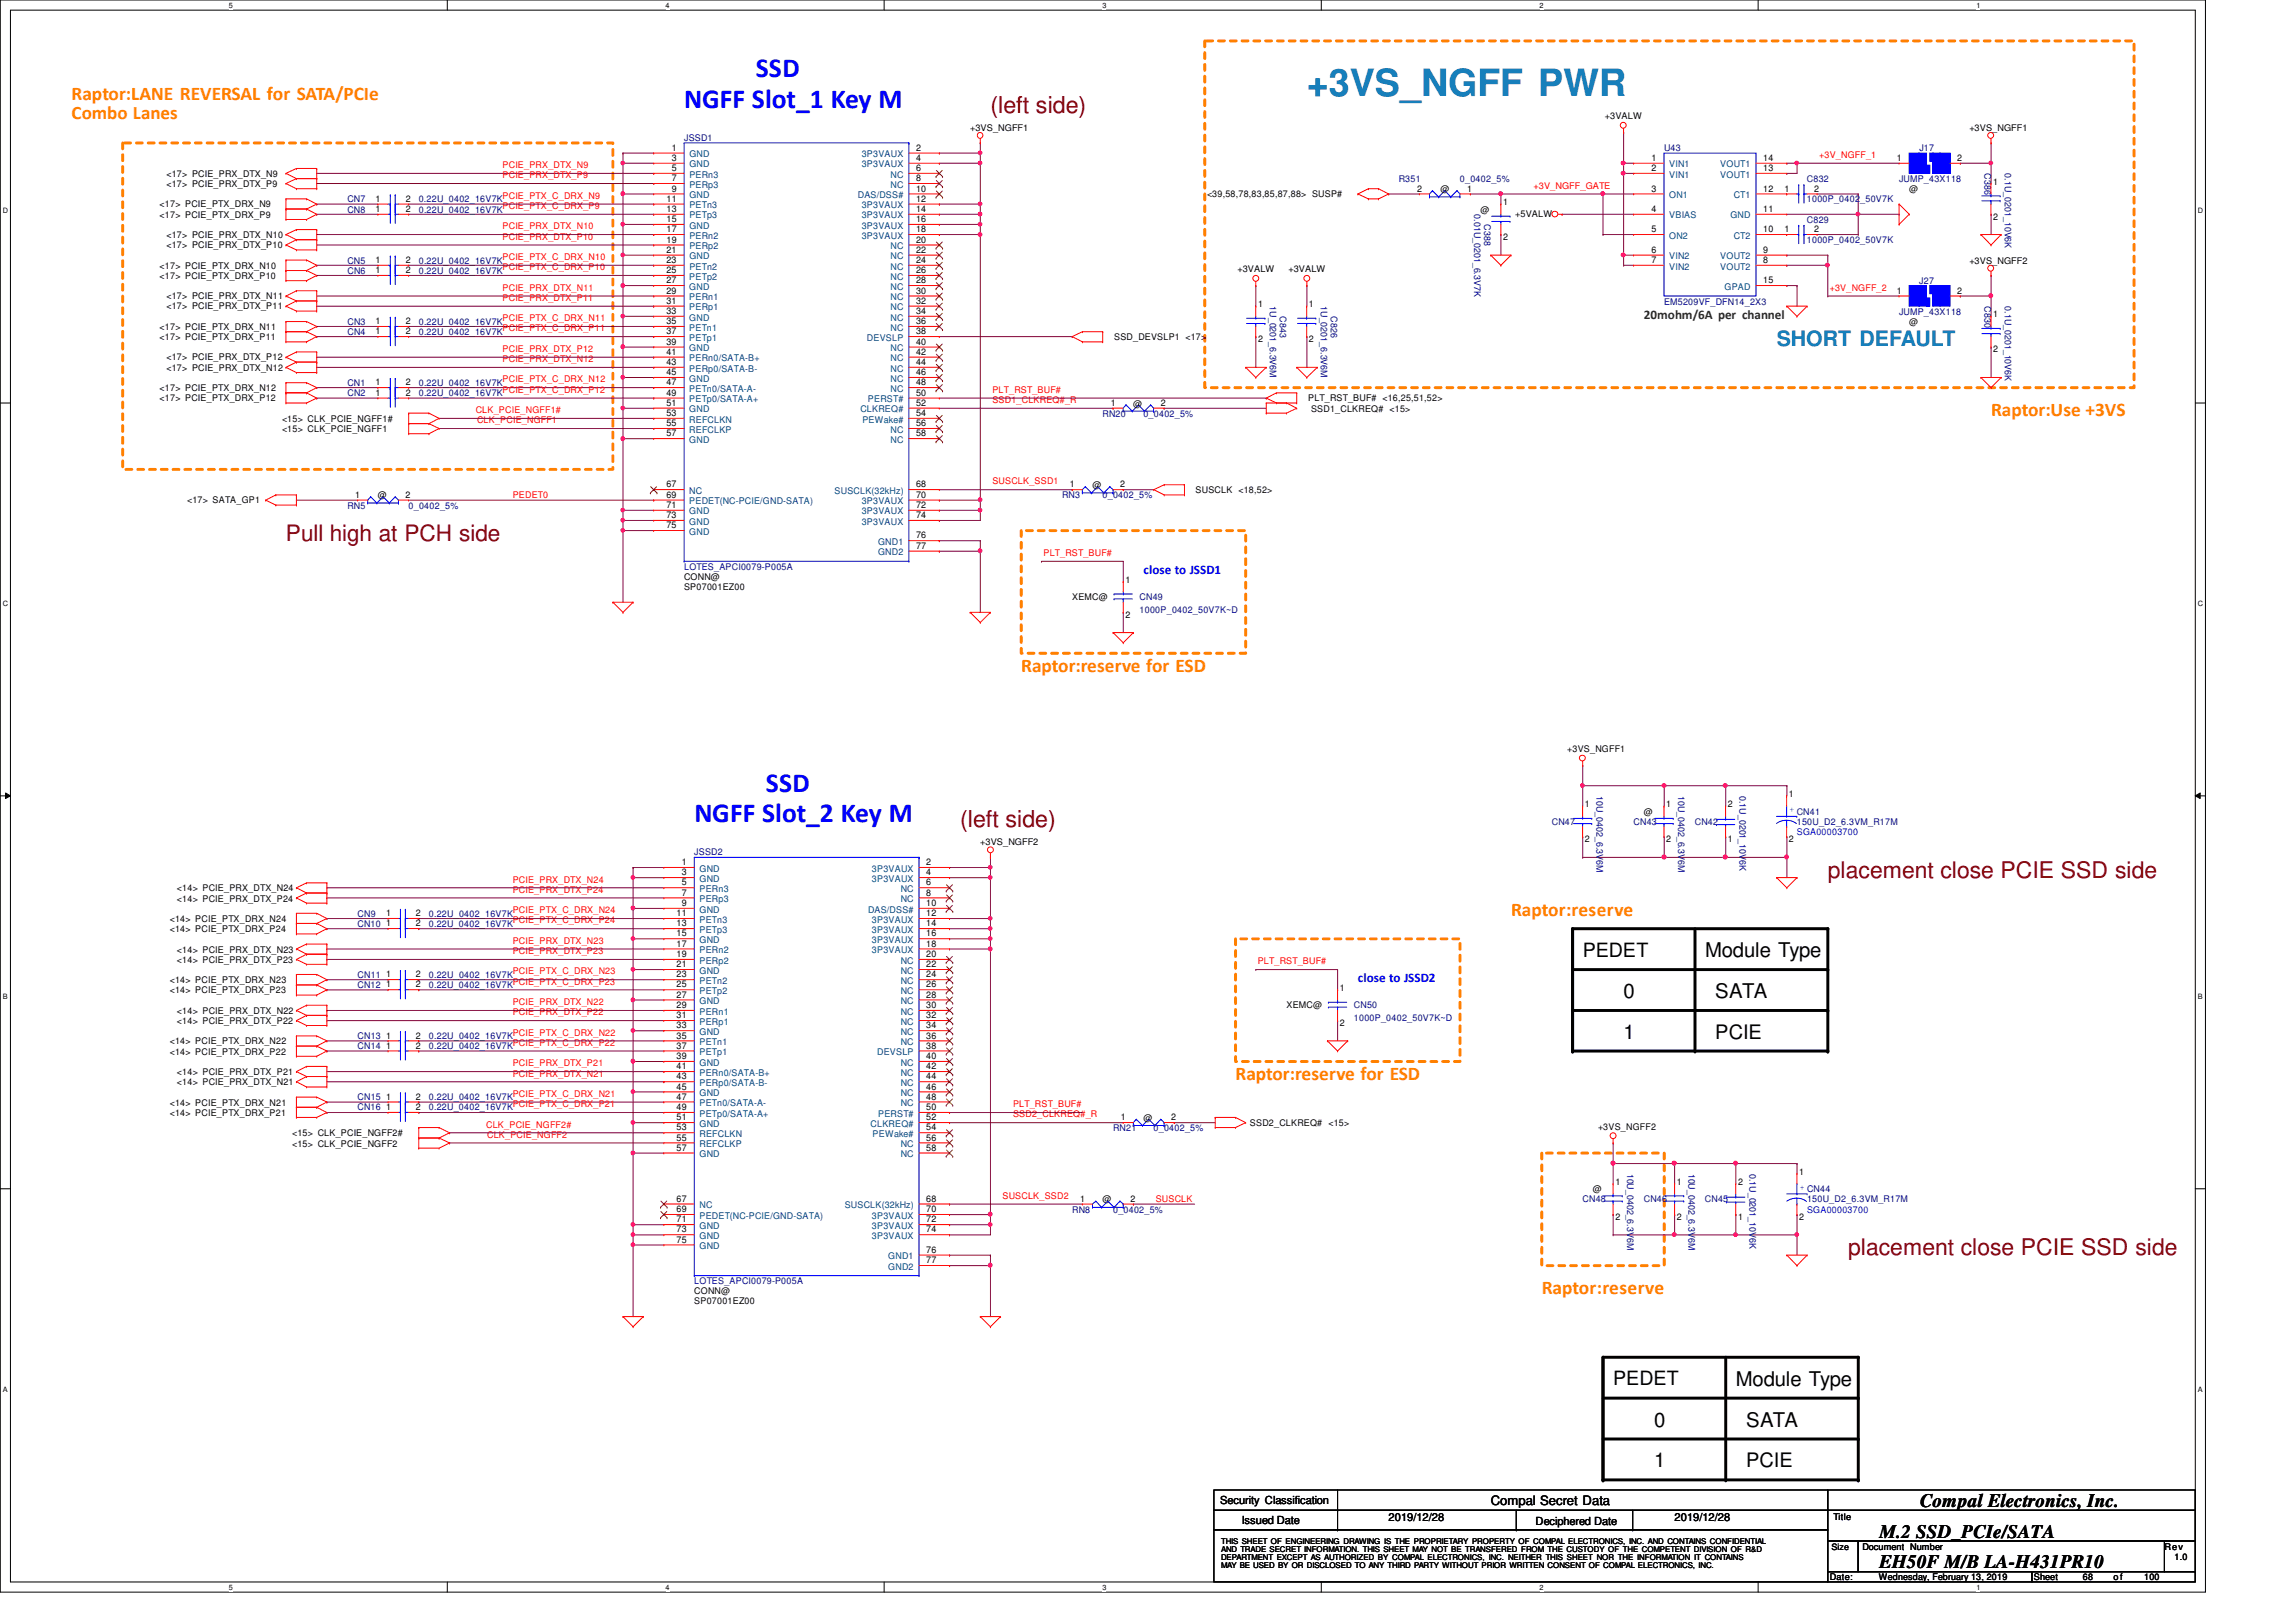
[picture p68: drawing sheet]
<svg xmlns="http://www.w3.org/2000/svg" width="297mm" height="210mm" viewBox="0 0 297 210" stroke-linecap="round" stroke-linejoin="round" font-family="sans-serif">
<defs><g id="words">
<text font-size="4.9" fill="#0080c0" x="169.1" y="12.4">+3VS_NGFF PWR</text>
<g font-size="3.6" fill="#00f">
<text x="97.8" y="10">SSD</text>
<text x="88.5" y="13.9">NGFF Slot_1 Key M</text>
<text x="89.8" y="106.4">NGFF Slot_2 Key M</text>
<text x="99.1" y="102.4">SSD</text>
</g>
<g font-size="3" fill="#800000">
<text x="128.1" y="14.6">(left side)</text>
<text x="124.2" y="107.1">(left side)</text>
<text x="236.5" y="113.6">placement close PCIE SSD side</text>
<text x="239.1" y="162.5">placement close PCIE SSD side</text>
</g>
<text font-size="2.9" fill="#800000" x="37" y="70">Pull high at PCH side</text>
<text font-size="2.8" fill="#0080c0" x="229.9" y="44.8">SHORT DEFAULT</text>
<g font-size="2.6">
<text x="220.6" y="123.9">Module Type</text>
<text x="210.1" y="129.2">0</text>
<text x="221.9" y="129.2">SATA</text>
<text x="210.1" y="134.4">1</text>
<text x="221.9" y="134.4">PCIE</text>
<text x="224.6" y="179.4">Module Type</text>
<text x="214" y="184.6">0</text>
<text x="225.9" y="184.6">SATA</text>
<text x="214" y="189.9">1</text>
<text x="225.9" y="189.9">PCIE</text>
</g>
<g font-size="2.5" fill="#ff8000">
<text x="9.3" y="12.9">Raptor:LANE REVERSAL for SATA/PCIe</text>
<text x="9.3" y="15.4">Combo Lanes</text>
<text x="257.6" y="53.9">Raptor:Use +3VS</text>
<text x="132.1" y="86.9">Raptor:reserve for ESD</text>
<text x="195.5" y="118.6">Raptor:reserve</text>
<text x="159.8" y="139.7">Raptor:reserve for ESD</text>
<text x="199.5" y="167.5">Raptor:reserve</text>
</g>
<g font-size="2.5">
<text x="204.8" y="123.8">PEDET</text>
<text x="208.7" y="179.3">PEDET</text>
<text x="248.3" y="195.1">Compal Electronics, Inc.</text>
<text x="243.1" y="203">EH50F M/B LA-H431PR10</text>
<text x="243.1" y="199">M.2 SSD_PCIe/SATA</text>
</g>
<text font-size="1.7" fill="#008000" x="212.7" y="41.2">20mohm/6A per channel</text>
<g font-size="1.7" fill="#00f">
<text x="148" y="74.3">close to JSSD1</text>
<text x="175.7" y="127.1">close to JSSD2</text>
</g>
<text font-size="1.7" x="192.9" y="194.7">Compal Secret Data</text>
<g font-size="1.4">
<text x="157.8" y="194.7">Security Classification</text>
<text x="160.6" y="197.2">Issued Date</text>
<text x="179.6" y="196.8">2019/12/28</text>
<text x="198.7" y="197.3">Deciphered Date</text>
<text x="216.6" y="196.8">2019/12/28</text>
</g>
<g font-size="1.2">
<text x="125.5" y="16.9">+3VS_NGFF1</text>
<text x="207.6" y="15.4">+3VALW</text>
<text x="254.8" y="16.9">+3VS_NGFF1</text>
<text x="21.5" y="22.9">&lt;17&gt; PCIE_PRX_DTX_N9</text>
<text x="86.9" y="22.1">5</text>
<text x="86.9" y="23.4">7</text>
<text x="86.9" y="20.8">3</text>
<text x="86.9" y="19.5">1</text>
<text x="118.5" y="23.4">8</text>
<text x="118.5" y="22.1">6</text>
<text x="118.5" y="20.8">4</text>
<text x="118.5" y="19.5">2</text>
<text x="213.7" y="20.8">1</text>
<text x="213.7" y="22.1">2</text>
<text x="228.1" y="22.1">13</text>
<text x="228.1" y="20.8">14</text>
<text x="245.4" y="20.8">1</text>
<text x="253.2" y="20.8">2</text>
<text x="257.9" y="23.9">1</text>
<text x="20.7" y="28.2">&lt;17&gt; PCIE_PTX_DRX_P9</text>
<text x="20.7" y="26.8">&lt;17&gt; PCIE_PTX_DRX_N9</text>
<text x="21.5" y="24.2">&lt;17&gt; PCIE_PRX_DTX_P9</text>
<text x="48.6" y="26.1">1</text>
<text x="48.6" y="27.4">1</text>
<text x="52.5" y="26.1">2</text>
<text x="52.5" y="27.4">2</text>
<text x="86.2" y="28.7">15</text>
<text x="86.2" y="27.4">13</text>
<text x="86.2" y="26.1">11</text>
<text x="86.9" y="24.8">9</text>
<text x="118.5" y="28.7">16</text>
<text x="118.5" y="27.4">14</text>
<text x="118.5" y="26.1">12</text>
<text x="118.5" y="24.8">10</text>
<text x="156.2" y="25.5">&lt;39,58,78,83,85,87,88&gt; SUSP#</text>
<text x="183.3" y="24.8">2</text>
<text x="186.4" y="24.8">@</text>
<text x="189.8" y="24.8">1</text>
<text x="191.5" y="27.5">@</text>
<text x="194.5" y="26.5">1</text>
<text x="196" y="28">+5VALW</text>
<text x="213.7" y="24.8">3</text>
<text x="213.7" y="27.4">4</text>
<text x="228.1" y="24.8">12</text>
<text x="228.1" y="27.4">11</text>
<text x="230.8" y="24.8">1</text>
<text x="234.7" y="24.8">2</text>
<text x="247" y="24.8">@</text>
<text x="257.9" y="28.4">2</text>
<text x="20.7" y="34.8">&lt;17&gt; PCIE_PTX_DRX_N10</text>
<text x="21.5" y="32.1">&lt;17&gt; PCIE_PRX_DTX_P10</text>
<text x="21.5" y="30.8">&lt;17&gt; PCIE_PRX_DTX_N10</text>
<text x="48.6" y="34">1</text>
<text x="48.6" y="35.3">1</text>
<text x="52.5" y="34">2</text>
<text x="52.5" y="35.3">2</text>
<text x="86.2" y="35.3">25</text>
<text x="86.2" y="34">23</text>
<text x="86.2" y="32.7">21</text>
<text x="86.2" y="31.4">19</text>
<text x="86.2" y="30.1">17</text>
<text x="118.5" y="35.3">26</text>
<text x="118.5" y="34">24</text>
<text x="118.5" y="32.7">22</text>
<text x="118.5" y="31.4">20</text>
<text x="118.5" y="30.1">18</text>
<text x="160.1" y="35.2">+3VALW</text>
<text x="166.7" y="35.2">+3VALW</text>
<text x="194.5" y="31.1">2</text>
<text x="213.7" y="34">7</text>
<text x="213.7" y="30.1">5</text>
<text x="213.7" y="32.7">6</text>
<text x="228.1" y="30.1">10</text>
<text x="228.1" y="34">8</text>
<text x="228.1" y="32.7">9</text>
<text x="230.8" y="30.1">1</text>
<text x="234.7" y="30.1">2</text>
<text x="254.8" y="34.1">+3VS_NGFF2</text>
<text x="20.7" y="36.1">&lt;17&gt; PCIE_PTX_DRX_P10</text>
<text x="21.5" y="38.7">&lt;17&gt; PCIE_PRX_DTX_N11</text>
<text x="21.5" y="40">&lt;17&gt; PCIE_PRX_DTX_P11</text>
<text x="48.6" y="41.9">1</text>
<text x="52.5" y="41.9">2</text>
<text x="86.2" y="41.9">35</text>
<text x="86.2" y="40.6">33</text>
<text x="86.2" y="39.3">31</text>
<text x="86.2" y="38">29</text>
<text x="86.2" y="36.7">27</text>
<text x="118.5" y="41.9">36</text>
<text x="118.5" y="40.6">34</text>
<text x="118.5" y="39.3">32</text>
<text x="118.5" y="38">30</text>
<text x="118.5" y="36.7">28</text>
<text x="162.8" y="39.7">1</text>
<text x="169.3" y="39.7">1</text>
<text x="228.1" y="36.7">15</text>
<text x="245.4" y="38">1</text>
<text x="253.2" y="38">2</text>
<text x="257.9" y="41.1">1</text>
<text x="20.7" y="44">&lt;17&gt; PCIE_PTX_DRX_P11</text>
<text x="20.7" y="42.7">&lt;17&gt; PCIE_PTX_DRX_N11</text>
<text x="21.5" y="46.6">&lt;17&gt; PCIE_PRX_DTX_P12</text>
<text x="21.5" y="48">&lt;17&gt; PCIE_PRX_DTX_N12</text>
<text x="48.6" y="43.3">1</text>
<text x="52.5" y="43.3">2</text>
<text x="86.2" y="47.2">43</text>
<text x="86.2" y="45.9">41</text>
<text x="86.2" y="44.6">39</text>
<text x="86.2" y="43.3">37</text>
<text x="118.5" y="47.2">44</text>
<text x="118.5" y="45.9">42</text>
<text x="118.5" y="44.6">40</text>
<text x="118.5" y="43.3">38</text>
<text x="144.1" y="44">SSD_DEVSLP1 &lt;17&gt;</text>
<text x="162.8" y="44.3">2</text>
<text x="169.3" y="44.3">2</text>
<text x="247" y="42">@</text>
<text x="257.9" y="45.6">2</text>
<text x="20.7" y="50.6">&lt;17&gt; PCIE_PTX_DRX_N12</text>
<text x="20.7" y="51.9">&lt;17&gt; PCIE_PTX_DRX_P12</text>
<text x="48.6" y="49.9">1</text>
<text x="48.6" y="51.2">1</text>
<text x="52.5" y="49.9">2</text>
<text x="52.5" y="51.2">2</text>
<text x="86.2" y="53.8">53</text>
<text x="86.2" y="52.5">51</text>
<text x="86.2" y="51.2">49</text>
<text x="86.2" y="49.9">47</text>
<text x="86.2" y="48.5">45</text>
<text x="118.5" y="53.8">54</text>
<text x="118.5" y="52.5">52</text>
<text x="118.5" y="51.2">50</text>
<text x="118.5" y="49.9">48</text>
<text x="118.5" y="48.5">46</text>
<text x="143.7" y="52.5">1</text>
<text x="146.6" y="52.6">@</text>
<text x="150.2" y="52.5">2</text>
<text x="169.2" y="51.9">PLT_RST_BUF# &lt;16,25,51,52&gt;</text>
<text x="169.6" y="53.3">SSD1_CLKREQ# &lt;15&gt;</text>
<text x="36.5" y="55.9">&lt;15&gt; CLK_PCIE_NGFF1</text>
<text x="36.5" y="54.6">&lt;15&gt; CLK_PCIE_NGFF1#</text>
<text x="86.2" y="56.5">57</text>
<text x="86.2" y="55.2">55</text>
<text x="118.5" y="56.5">58</text>
<text x="118.5" y="55.2">56</text>
<text x="24.2" y="65.1">&lt;17&gt; SATA_GP1</text>
<text x="46" y="64.4">1</text>
<text x="48.9" y="64.5">@</text>
<text x="52.5" y="64.4">2</text>
<text x="86.2" y="65.7">71</text>
<text x="86.2" y="64.4">69</text>
<text x="86.2" y="63.1">67</text>
<text x="118.5" y="65.7">72</text>
<text x="118.5" y="64.4">70</text>
<text x="118.5" y="63.1">68</text>
<text x="138.4" y="63.1">1</text>
<text x="141.3" y="63.2">@</text>
<text x="144.9" y="63.1">2</text>
<text x="154.7" y="63.8">SUSCLK &lt;18,52&gt;</text>
<text x="86.2" y="68.4">75</text>
<text x="86.2" y="67">73</text>
<text x="118.5" y="71">77</text>
<text x="118.5" y="69.7">76</text>
<text x="118.5" y="67">74</text>
<text x="88.5" y="75">CONN@</text>
<text x="88.5" y="76.4">SP07001EZ00</text>
<text x="138.7" y="77.7">XEMC@</text>
<text x="145.6" y="75.4">1</text>
<text x="145.6" y="80">2</text>
<text x="202.8" y="97.4">+3VS_NGFF1</text>
<text x="205" y="104.5">1</text>
<text x="212.7" y="105.4">@</text>
<text x="215.6" y="104.5">1</text>
<text x="223.5" y="104.5">2</text>
<text x="231.4" y="103.1">1</text>
<text x="88.2" y="113.3">3</text>
<text x="88.2" y="112">1</text>
<text x="119.8" y="113.3">4</text>
<text x="119.8" y="112">2</text>
<text x="126.8" y="109.4">+3VS_NGFF2</text>
<text x="205" y="109">2</text>
<text x="215.6" y="109">2</text>
<text x="223.5" y="109">1</text>
<text x="231.4" y="109">2</text>
<text x="22" y="119.3">&lt;14&gt; PCIE_PTX_DRX_N24</text>
<text x="22.9" y="116.7">&lt;14&gt; PCIE_PRX_DTX_P24</text>
<text x="22.9" y="115.4">&lt;14&gt; PCIE_PRX_DTX_N24</text>
<text x="49.9" y="119.9">1</text>
<text x="49.9" y="118.6">1</text>
<text x="53.8" y="119.9">2</text>
<text x="53.8" y="118.6">2</text>
<text x="87.5" y="119.9">13</text>
<text x="87.5" y="118.6">11</text>
<text x="88.2" y="117.3">9</text>
<text x="88.2" y="114.6">5</text>
<text x="88.2" y="115.9">7</text>
<text x="119.8" y="119.9">14</text>
<text x="119.8" y="118.6">12</text>
<text x="119.8" y="117.3">10</text>
<text x="119.8" y="115.9">8</text>
<text x="119.8" y="114.6">6</text>
<text x="22" y="120.6">&lt;14&gt; PCIE_PTX_DRX_P24</text>
<text x="22.9" y="123.3">&lt;14&gt; PCIE_PRX_DTX_N23</text>
<text x="22.9" y="124.6">&lt;14&gt; PCIE_PRX_DTX_P23</text>
<text x="87.5" y="125.2">21</text>
<text x="87.5" y="123.9">19</text>
<text x="87.5" y="122.5">17</text>
<text x="87.5" y="121.2">15</text>
<text x="119.8" y="125.2">22</text>
<text x="119.8" y="123.9">20</text>
<text x="119.8" y="122.5">18</text>
<text x="119.8" y="121.2">16</text>
<text x="22" y="127.2">&lt;14&gt; PCIE_PTX_DRX_N23</text>
<text x="22" y="128.6">&lt;14&gt; PCIE_PTX_DRX_P23</text>
<text x="22.9" y="131.2">&lt;14&gt; PCIE_PRX_DTX_N22</text>
<text x="49.9" y="127.8">1</text>
<text x="49.9" y="126.5">1</text>
<text x="53.8" y="127.8">2</text>
<text x="53.8" y="126.5">2</text>
<text x="87.5" y="131.8">31</text>
<text x="87.5" y="130.5">29</text>
<text x="87.5" y="129.1">27</text>
<text x="87.5" y="127.8">25</text>
<text x="87.5" y="126.5">23</text>
<text x="119.8" y="131.8">32</text>
<text x="119.8" y="130.5">30</text>
<text x="119.8" y="129.1">28</text>
<text x="119.8" y="127.8">26</text>
<text x="119.8" y="126.5">24</text>
<text x="166.4" y="130.5">XEMC@</text>
<text x="173.3" y="128.2">1</text>
<text x="22" y="135.2">&lt;14&gt; PCIE_PTX_DRX_N22</text>
<text x="22" y="136.5">&lt;14&gt; PCIE_PTX_DRX_P22</text>
<text x="22.9" y="132.5">&lt;14&gt; PCIE_PRX_DTX_P22</text>
<text x="49.9" y="135.7">1</text>
<text x="49.9" y="134.4">1</text>
<text x="53.8" y="135.7">2</text>
<text x="53.8" y="134.4">2</text>
<text x="87.5" y="137.1">39</text>
<text x="87.5" y="135.7">37</text>
<text x="87.5" y="134.4">35</text>
<text x="87.5" y="133.1">33</text>
<text x="119.8" y="137.1">40</text>
<text x="119.8" y="135.7">38</text>
<text x="119.8" y="134.4">36</text>
<text x="119.8" y="133.1">34</text>
<text x="173.3" y="132.8">2</text>
<text x="22" y="143.1">&lt;14&gt; PCIE_PTX_DRX_N21</text>
<text x="22.9" y="139.1">&lt;14&gt; PCIE_PRX_DTX_P21</text>
<text x="22.9" y="140.4">&lt;14&gt; PCIE_PRX_DTX_N21</text>
<text x="49.9" y="143.7">1</text>
<text x="49.9" y="142.3">1</text>
<text x="53.8" y="143.7">2</text>
<text x="53.8" y="142.3">2</text>
<text x="87.5" y="143.7">49</text>
<text x="87.5" y="142.3">47</text>
<text x="87.5" y="141">45</text>
<text x="87.5" y="139.7">43</text>
<text x="87.5" y="138.4">41</text>
<text x="119.8" y="143.7">50</text>
<text x="119.8" y="142.3">48</text>
<text x="119.8" y="141">46</text>
<text x="119.8" y="139.7">44</text>
<text x="119.8" y="138.4">42</text>
<text x="22" y="144.4">&lt;14&gt; PCIE_PTX_DRX_P21</text>
<text x="37.8" y="148.4">&lt;15&gt; CLK_PCIE_NGFF2</text>
<text x="37.8" y="147">&lt;15&gt; CLK_PCIE_NGFF2#</text>
<text x="87.5" y="148.9">57</text>
<text x="87.5" y="147.6">55</text>
<text x="87.5" y="146.3">53</text>
<text x="87.5" y="145">51</text>
<text x="119.8" y="148.9">58</text>
<text x="119.8" y="147.6">56</text>
<text x="119.8" y="146.3">54</text>
<text x="119.8" y="145">52</text>
<text x="145" y="145">1</text>
<text x="147.9" y="145.1">@</text>
<text x="151.5" y="145">2</text>
<text x="161.7" y="145.7">SSD2_CLKREQ# &lt;15&gt;</text>
<text x="206.7" y="146.3">+3VS_NGFF2</text>
<text x="87.5" y="155.5">67</text>
<text x="119.8" y="155.5">68</text>
<text x="139.7" y="155.5">1</text>
<text x="142.7" y="155.6">@</text>
<text x="146.2" y="155.5">2</text>
<text x="206.1" y="154.3">@</text>
<text x="209" y="153.3">1</text>
<text x="216.9" y="153.3">1</text>
<text x="224.9" y="153.3">2</text>
<text x="232.8" y="152">1</text>
<text x="87.5" y="160.8">75</text>
<text x="87.5" y="159.5">73</text>
<text x="87.5" y="158.2">71</text>
<text x="87.5" y="156.9">69</text>
<text x="119.8" y="159.5">74</text>
<text x="119.8" y="158.2">72</text>
<text x="119.8" y="156.9">70</text>
<text x="209" y="157.9">2</text>
<text x="216.9" y="157.9">2</text>
<text x="224.9" y="157.8">1</text>
<text x="232.8" y="157.8">2</text>
<text x="89.8" y="167.5">CONN@</text>
<text x="119.8" y="163.5">77</text>
<text x="119.8" y="162.1">76</text>
<text x="89.8" y="168.8">SP07001EZ00</text>
<text x="237.2" y="196.7">Title</text>
<text x="240.9" y="200.5">Document Number</text>
<text x="280" y="200.5">Rev</text>
<text x="281.3" y="201.8">1.0</text>
<text x="236.7" y="204.5">Date:</text>
<text x="243.1" y="204.5">Wednesday, February 13, 2019</text>
<text x="263.1" y="204.5">Sheet</text>
<text x="269.5" y="204.5">68</text>
<text x="273.4" y="204.5">o f</text>
<text x="277.4" y="204.5">100</text>
</g>
<g font-size="1.2" fill="#f00">
<text x="65" y="23.1">PCIE_PRX_DTX_P9</text>
<text x="65" y="21.8">PCIE_PRX_DTX_N9</text>
<text x="235.4" y="20.4">+3V_NGFF_1</text>
<text x="65" y="25.7">PCIE_PTX_C_DRX_N9</text>
<text x="65" y="27.1">PCIE_PTX_C_DRX_P9</text>
<text x="65" y="29.7">PCIE_PRX_DTX_N10</text>
<text x="198.4" y="24.4">+3V_NGFF_GATE</text>
<text x="65" y="33.7">PCIE_PTX_C_DRX_N10</text>
<text x="65" y="35">PCIE_PTX_C_DRX_P10</text>
<text x="65" y="31">PCIE_PRX_DTX_P10</text>
<text x="65" y="41.6">PCIE_PTX_C_DRX_N11</text>
<text x="65" y="38.9">PCIE_PRX_DTX_P11</text>
<text x="65" y="37.6">PCIE_PRX_DTX_N11</text>
<text x="236.7" y="37.6">+3V_NGFF_2</text>
<text x="65" y="45.5">PCIE_PRX_DTX_P12</text>
<text x="65" y="46.9">PCIE_PRX_DTX_N12</text>
<text x="65" y="42.9">PCIE_PTX_C_DRX_P11</text>
<text x="61.5" y="53.5">CLK_PCIE_NGFF1#</text>
<text x="65" y="50.8">PCIE_PTX_C_DRX_P12</text>
<text x="65" y="49.5">PCIE_PTX_C_DRX_N12</text>
<text x="128.4" y="50.8">PLT_RST_BUF#</text>
<text x="128.4" y="52.2">SSD1_CLKREQ#_R</text>
<text x="61.7" y="54.8">CLK_PCIE_NGFF1</text>
<text x="66.3" y="64.5">PEDET0</text>
<text x="128.4" y="62.7">SUSCLK_SSD1</text>
<text x="135" y="72">PLT_RST_BUF#</text>
<text x="66.3" y="114.2">PCIE_PRX_DTX_N24</text>
<text x="66.3" y="118.2">PCIE_PTX_C_DRX_N24</text>
<text x="66.3" y="119.5">PCIE_PTX_C_DRX_P24</text>
<text x="66.3" y="115.5">PCIE_PRX_DTX_P24</text>
<text x="66.3" y="122.1">PCIE_PRX_DTX_N23</text>
<text x="66.3" y="123.5">PCIE_PRX_DTX_P23</text>
<text x="162.7" y="124.8">PLT_RST_BUF#</text>
<text x="66.3" y="126.1">PCIE_PTX_C_DRX_N23</text>
<text x="66.3" y="127.4">PCIE_PTX_C_DRX_P23</text>
<text x="66.3" y="130.1">PCIE_PRX_DTX_N22</text>
<text x="66.3" y="131.4">PCIE_PRX_DTX_P22</text>
<text x="66.3" y="134">PCIE_PTX_C_DRX_N22</text>
<text x="66.3" y="135.3">PCIE_PTX_C_DRX_P22</text>
<text x="66.3" y="143.3">PCIE_PTX_C_DRX_P21</text>
<text x="66.3" y="141.9">PCIE_PTX_C_DRX_N21</text>
<text x="66.3" y="138">PCIE_PRX_DTX_P21</text>
<text x="66.3" y="139.3">PCIE_PRX_DTX_N21</text>
<text x="131.1" y="143.3">PLT_RST_BUF#</text>
<text x="62.9" y="145.9">CLK_PCIE_NGFF2#</text>
<text x="63" y="147.2">CLK_PCIE_NGFF2</text>
<text x="131.1" y="144.6">SSD2_CLKREQ#_R</text>
<text x="129.7" y="155.1">SUSCLK_SSD2</text>
<text x="149.5" y="155.6">SUSCLK</text>
</g>
<g font-size="1.2" fill="#000080">
<text x="88.5" y="18.2">JSSD1</text>
<text x="181" y="23.5">R351</text>
<text x="188.9" y="23.5">0_0402_5%</text>
<text x="215.3" y="19.6">U43</text>
<text x="233.8" y="23.5">C832</text>
<text x="245.7" y="23.5">JUMP_43X118</text>
<text x="248.3" y="19.6">J17</text>
<text x="256.7" y="22.4" transform="rotate(90 256.7 22.4)">C386</text>
<text x="259.4" y="22.4" transform="rotate(90 259.4 22.4)">0.1U_0201_10V6K</text>
<text x="44.9" y="26.2">CN7</text>
<text x="45" y="27.5">CN8</text>
<text x="54.2" y="26.2">0.22U_0402_16V7K</text>
<text x="54.2" y="27.5">0.22U_0402_16V7K</text>
<text x="190.7" y="27.7" transform="rotate(90 190.7 27.7)">0.01U_0201_6.3V7K</text>
<text x="192" y="29" transform="rotate(90 192 29)">C388</text>
<text x="233.8" y="28.8">C829</text>
<text x="233.8" y="26.2">1000P_0402_50V7K</text>
<text x="44.9" y="34.1">CN5</text>
<text x="45" y="35.4">CN6</text>
<text x="54.2" y="34.1">0.22U_0402_16V7K</text>
<text x="54.2" y="35.4">0.22U_0402_16V7K</text>
<text x="233.8" y="31.4">1000P_0402_50V7K</text>
<text x="164.3" y="39.6" transform="rotate(90 164.3 39.6)">1U_0201_6.3V6M</text>
<text x="165.6" y="40.9" transform="rotate(90 165.6 40.9)">C843</text>
<text x="170.9" y="39.6" transform="rotate(90 170.9 39.6)">1U_0201_6.3V6M</text>
<text x="172.2" y="40.9" transform="rotate(90 172.2 40.9)">C826</text>
<text x="215.3" y="39.4">EM5209VF_DFN14_2X3</text>
<text x="245.7" y="40.7">JUMP_43X118</text>
<text x="248.3" y="36.7">J27</text>
<text x="256.7" y="39.6" transform="rotate(90 256.7 39.6)">C830</text>
<text x="259.4" y="39.6" transform="rotate(90 259.4 39.6)">0.1U_0201_10V6K</text>
<text x="45" y="43.3">CN4</text>
<text x="45" y="42">CN3</text>
<text x="54.2" y="43.3">0.22U_0402_16V7K</text>
<text x="54.2" y="42">0.22U_0402_16V7K</text>
<text x="45" y="49.9">CN1</text>
<text x="45" y="51.3">CN2</text>
<text x="54.2" y="49.9">0.22U_0402_16V7K</text>
<text x="54.2" y="51.3">0.22U_0402_16V7K</text>
<text x="142.6" y="53.9">RN20</text>
<text x="147.9" y="53.9">0_0402_5%</text>
<text x="44.9" y="65.8">RN5</text>
<text x="52.9" y="65.8">0_0402_5%</text>
<text x="137.4" y="64.5">RN3</text>
<text x="142.6" y="64.5">0_0402_5%</text>
<text x="88.5" y="73.7">LOTES_APCI0079-P005A</text>
<text x="147.4" y="77.7">CN49</text>
<text x="147.4" y="79.3">1000P_0402_50V7K~D</text>
<text x="200.8" y="106.8">CN47</text>
<text x="206.5" y="103" transform="rotate(90 206.5 103)">10U_0402_6.3V6M</text>
<text x="211.3" y="106.8">CN43</text>
<text x="217.1" y="103" transform="rotate(90 217.1 103)">10U_0402_6.3V6M</text>
<text x="219.3" y="106.8">CN42</text>
<text x="225" y="103" transform="rotate(90 225 103)">0.1U_0201_10V6K</text>
<text x="232.5" y="105.4">CN41</text>
<text x="232.5" y="106.7">150U_D2_6.3VM_R17M</text>
<text x="89.8" y="110.7">JSSD2</text>
<text x="46.3" y="120">CN10</text>
<text x="46.3" y="118.6">CN9</text>
<text x="55.5" y="120">0.22U_0402_16V7K</text>
<text x="55.5" y="118.6">0.22U_0402_16V7K</text>
<text x="46.3" y="127.9">CN12</text>
<text x="46.3" y="126.6">CN11</text>
<text x="55.5" y="127.9">0.22U_0402_16V7K</text>
<text x="55.5" y="126.6">0.22U_0402_16V7K</text>
<text x="175.2" y="130.5">CN50</text>
<text x="46.3" y="135.8">CN14</text>
<text x="46.3" y="134.5">CN13</text>
<text x="55.5" y="135.8">0.22U_0402_16V7K</text>
<text x="55.5" y="134.5">0.22U_0402_16V7K</text>
<text x="175.2" y="132.1">1000P_0402_50V7K~D</text>
<text x="46.3" y="143.7">CN16</text>
<text x="46.3" y="142.4">CN15</text>
<text x="55.5" y="143.7">0.22U_0402_16V7K</text>
<text x="55.5" y="142.4">0.22U_0402_16V7K</text>
<text x="144" y="146.4">RN21</text>
<text x="149.2" y="146.4">0_0402_5%</text>
<text x="204.8" y="155.6">CN48</text>
<text x="210.5" y="151.9" transform="rotate(90 210.5 151.9)">10U_0402_6.3V6M</text>
<text x="212.7" y="155.6">CN46</text>
<text x="218.4" y="151.9" transform="rotate(90 218.4 151.9)">10U_0402_6.3V6M</text>
<text x="220.6" y="155.6">CN45</text>
<text x="226.3" y="151.9" transform="rotate(90 226.3 151.9)">0.1U_0201_10V6K</text>
<text x="233.8" y="155.6">150U_D2_6.3VM_R17M</text>
<text x="138.7" y="156.9">RN8</text>
<text x="144" y="156.9">0_0402_5%</text>
<text x="89.8" y="166.2">LOTES_APCI0079-P005A</text>
</g>
<g font-size="1.2" fill="#004080">
<text x="89.2" y="23">PERn3</text>
<text x="89.2" y="21.7">GND</text>
<text x="89.2" y="20.4">GND</text>
<text x="111.5" y="21.7">3P3VAUX</text>
<text x="111.5" y="20.4">3P3VAUX</text>
<text x="115.2" y="23">NC</text>
<text x="216" y="21.7">VIN1</text>
<text x="216" y="23">VIN1</text>
<text x="222.6" y="23">VOUT1</text>
<text x="222.6" y="21.7">VOUT1</text>
<text x="89.2" y="29.6">GND</text>
<text x="89.2" y="28.3">PETp3</text>
<text x="89.2" y="27">PETn3</text>
<text x="89.2" y="25.7">GND</text>
<text x="89.2" y="24.3">PERp3</text>
<text x="111" y="25.7">DAS/DSS#</text>
<text x="111.5" y="29.6">3P3VAUX</text>
<text x="111.5" y="28.3">3P3VAUX</text>
<text x="111.5" y="27">3P3VAUX</text>
<text x="115.2" y="24.3">NC</text>
<text x="216" y="25.7">ON1</text>
<text x="216" y="28.3">VBIAS</text>
<text x="223.9" y="28.3">GND</text>
<text x="224.3" y="25.7">CT1</text>
<text x="89.2" y="34.9">PETn2</text>
<text x="89.2" y="33.6">GND</text>
<text x="89.2" y="32.3">PERp2</text>
<text x="89.2" y="30.9">PERn2</text>
<text x="111.5" y="30.9">3P3VAUX</text>
<text x="115.2" y="34.9">NC</text>
<text x="115.2" y="33.6">NC</text>
<text x="115.2" y="32.3">NC</text>
<text x="216" y="34.9">VIN2</text>
<text x="216" y="30.9">ON2</text>
<text x="216" y="33.6">VIN2</text>
<text x="222.6" y="34.9">VOUT2</text>
<text x="222.6" y="33.6">VOUT2</text>
<text x="224.3" y="30.9">CT2</text>
<text x="89.2" y="41.5">GND</text>
<text x="89.2" y="40.2">PERp1</text>
<text x="89.2" y="38.9">PERn1</text>
<text x="89.2" y="37.5">GND</text>
<text x="89.2" y="36.2">PETp2</text>
<text x="115.2" y="41.5">NC</text>
<text x="115.2" y="40.2">NC</text>
<text x="115.2" y="38.9">NC</text>
<text x="115.2" y="37.5">NC</text>
<text x="115.2" y="36.2">NC</text>
<text x="223.1" y="37.5">GPAD</text>
<text x="89.2" y="46.8">PERn0/SATA-B+</text>
<text x="89.2" y="45.5">GND</text>
<text x="89.2" y="44.1">PETp1</text>
<text x="89.2" y="42.8">PETn1</text>
<text x="112.2" y="44.1">DEVSLP</text>
<text x="115.2" y="46.8">NC</text>
<text x="115.2" y="45.5">NC</text>
<text x="115.2" y="42.8">NC</text>
<text x="89.2" y="53.4">GND</text>
<text x="89.2" y="52.1">PETp0/SATA-A+</text>
<text x="89.2" y="50.7">PETn0/SATA-A-</text>
<text x="89.2" y="49.4">GND</text>
<text x="89.2" y="48.1">PERp0/SATA-B-</text>
<text x="111.3" y="53.4">CLKREQ#</text>
<text x="112.3" y="52.1">PERST#</text>
<text x="115.2" y="50.7">NC</text>
<text x="115.2" y="49.4">NC</text>
<text x="115.2" y="48.1">NC</text>
<text x="89.2" y="57.3">GND</text>
<text x="89.2" y="56">REFCLKP</text>
<text x="89.2" y="54.7">REFCLKN</text>
<text x="111.6" y="54.7">PEWake#</text>
<text x="115.2" y="57.3">NC</text>
<text x="115.2" y="56">NC</text>
<text x="89.2" y="65.3">PEDET(NC-PCIE/GND-SATA)</text>
<text x="89.2" y="63.9">NC</text>
<text x="108" y="63.9">SUSCLK(32kHz)</text>
<text x="111.5" y="65.3">3P3VAUX</text>
<text x="89.2" y="69.2">GND</text>
<text x="89.2" y="67.9">GND</text>
<text x="89.2" y="66.6">GND</text>
<text x="111.5" y="67.9">3P3VAUX</text>
<text x="111.5" y="66.6">3P3VAUX</text>
<text x="113.6" y="71.9">GND2</text>
<text x="113.6" y="70.5">GND1</text>
<text x="90.5" y="112.8">GND</text>
<text x="112.8" y="112.8">3P3VAUX</text>
<text x="90.5" y="119.4">PETn3</text>
<text x="90.5" y="118.1">GND</text>
<text x="90.5" y="115.4">PERn3</text>
<text x="90.5" y="116.7">PERp3</text>
<text x="90.5" y="114.1">GND</text>
<text x="112.3" y="118.1">DAS/DSS#</text>
<text x="112.8" y="119.4">3P3VAUX</text>
<text x="112.8" y="114.1">3P3VAUX</text>
<text x="116.5" y="116.7">NC</text>
<text x="116.5" y="115.4">NC</text>
<text x="90.5" y="124.7">PERp2</text>
<text x="90.5" y="123.3">PERn2</text>
<text x="90.5" y="122">GND</text>
<text x="90.5" y="120.7">PETp3</text>
<text x="112.8" y="123.3">3P3VAUX</text>
<text x="112.8" y="122">3P3VAUX</text>
<text x="112.8" y="120.7">3P3VAUX</text>
<text x="116.5" y="124.7">NC</text>
<text x="90.5" y="131.3">PERn1</text>
<text x="90.5" y="130">GND</text>
<text x="90.5" y="128.6">PETp2</text>
<text x="90.5" y="127.3">PETn2</text>
<text x="90.5" y="126">GND</text>
<text x="116.5" y="131.3">NC</text>
<text x="116.5" y="130">NC</text>
<text x="116.5" y="128.6">NC</text>
<text x="116.5" y="127.3">NC</text>
<text x="116.5" y="126">NC</text>
<text x="90.5" y="137.9">GND</text>
<text x="90.5" y="136.6">PETp1</text>
<text x="90.5" y="135.2">PETn1</text>
<text x="90.5" y="133.9">GND</text>
<text x="90.5" y="132.6">PERp1</text>
<text x="113.5" y="136.6">DEVSLP</text>
<text x="116.5" y="137.9">NC</text>
<text x="116.5" y="135.2">NC</text>
<text x="116.5" y="133.9">NC</text>
<text x="116.5" y="132.6">NC</text>
<text x="90.5" y="143.2">PETn0/SATA-A-</text>
<text x="90.5" y="141.8">GND</text>
<text x="90.5" y="140.5">PERp0/SATA-B-</text>
<text x="90.5" y="139.2">PERn0/SATA-B+</text>
<text x="116.5" y="143.2">NC</text>
<text x="116.5" y="141.8">NC</text>
<text x="116.5" y="140.5">NC</text>
<text x="116.5" y="139.2">NC</text>
<text x="90.5" y="149.8">GND</text>
<text x="90.5" y="148.4">REFCLKP</text>
<text x="90.5" y="147.1">REFCLKN</text>
<text x="90.5" y="145.8">GND</text>
<text x="90.5" y="144.5">PETp0/SATA-A+</text>
<text x="112.6" y="145.8">CLKREQ#</text>
<text x="112.9" y="147.1">PEWake#</text>
<text x="113.6" y="144.5">PERST#</text>
<text x="116.5" y="149.8">NC</text>
<text x="116.5" y="148.4">NC</text>
<text x="90.5" y="161.7">GND</text>
<text x="90.5" y="160.3">GND</text>
<text x="90.5" y="159">GND</text>
<text x="90.5" y="157.7">PEDET(NC-PCIE/GND-SATA)</text>
<text x="90.5" y="156.4">NC</text>
<text x="109.3" y="156.4">SUSCLK(32kHz)</text>
<text x="112.8" y="160.3">3P3VAUX</text>
<text x="112.8" y="159">3P3VAUX</text>
<text x="112.8" y="157.7">3P3VAUX</text>
<text x="114.9" y="164.3">GND2</text>
<text x="114.9" y="163">GND1</text>
</g>
<g font-size="1.2" fill="#00f">
<text x="232.5" y="108.1">SGA00003700</text>
<text x="233.8" y="156.9">SGA00003700</text>
</g>
<g font-size="1.1" fill="#00f">
<text x="231.5" y="105.1">+</text>
<text x="232.9" y="154">+ CN44</text>
</g>
<text font-size="1.1" x="237" y="200.5">Size</text>
<g font-size="1">
<text x="158" y="199.8">THIS SHEET OF ENGINEERING DRAWING IS THE PROPRIETARY PROPERTY OF COMPAL ELECTRONICS, INC. AND CONTAINS CONFIDENTIAL</text>
<text x="158" y="200.9">AND TRADE SECRET INFORMATION. THIS SHEET MAY NOT BE TRANSFERED FROM THE CUSTODY OF THE COMPETENT DIVISION OF R&amp;D</text>
<text x="158" y="201.9">DEPARTMENT EXCEPT AS AUTHORIZED BY COMPAL ELECTRONICS, INC. NEITHER THIS SHEET NOR THE INFORMATION IT CONTAINS</text>
<text x="158" y="203">MAY BE USED BY OR DISCLOSED TO ANY THIRD PARTY WITHOUT PRIOR WRITTEN CONSENT OF COMPAL ELECTRONICS, INC.</text>
</g>
<g font-size=".9">
<text x="29.6" y="1">5</text>
<text x="86.1" y="1">4</text>
<text x="142.6" y="1">3</text>
<text x="199.2" y="1">2</text>
<text x="255.7" y="1">1</text>
<text x=".4" y="27.6">D</text>
<text x="284.3" y="27.6">D</text>
<text x=".4" y="78.4">C</text>
<text x="284.3" y="78.4">C</text>
<text x=".4" y="129.2">B</text>
<text x="284.3" y="129.2">B</text>
<text x=".4" y="180.1">A</text>
<text x="284.3" y="180.1">A</text>
<text x="29.6" y="205.7">5</text>
<text x="86.1" y="205.7">4</text>
<text x="142.6" y="205.7">3</text>
<text x="199.2" y="205.7">2</text>
<text x="255.7" y="205.7">1</text>
</g>
</g></defs>
<path d="M0 0h285.3v206h-285.3zM1.4 1.3h282.6v203.4h-282.6z" fill="none" stroke="#000" stroke-width=".13"/>
<g fill="#fff">
<path d="M29.6 .2h.5v1h-.5z"/>
<path d="M29.6 204.9h.5v1.1h-.5z"/>
</g>
<path d="M57.9 0v1.3M57.9 204.7v1.3" fill="none" stroke="#000" stroke-width=".13"/>
<g fill="#fff">
<path d="M86.1 .2h.5v1h-.5z"/>
<path d="M86.1 204.9h.5v1.1h-.5z"/>
</g>
<path d="M114.4 0v1.3M114.4 204.7v1.3" fill="none" stroke="#000" stroke-width=".13"/>
<g fill="#fff">
<path d="M142.6 .2h.5v1h-.5z"/>
<path d="M142.6 204.9h.5v1.1h-.5z"/>
</g>
<path d="M170.9 0v1.3M170.9 204.7v1.3" fill="none" stroke="#000" stroke-width=".13"/>
<g fill="#fff">
<path d="M199.2 .2h.5v1h-.5z"/>
<path d="M199.2 204.9h.5v1.1h-.5z"/>
</g>
<path d="M227.5 0v1.3M227.5 204.7v1.3" fill="none" stroke="#000" stroke-width=".13"/>
<g fill="#fff">
<path d="M255.7 .2h.5v1h-.5z"/>
<path d="M255.7 204.9h.5v1.1h-.5z"/>
<path d="M.4 26.7h.7v1.1h-.7z"/>
<path d="M284.3 26.7h.7v1.1h-.7z"/>
<path d="M.4 77.6h.7v1h-.7z"/>
<path d="M284.3 77.6h.7v1h-.7z"/>
</g>
<path d="M0 52.2h1.4M284 52.2h1.3" fill="none" stroke="#000" stroke-width=".13"/>
<g fill="#fff">
<path d="M.4 128.4h.6v1.1h-.6z"/>
<path d="M284.3 128.4h.7v1.1h-.7z"/>
</g>
<path d="M0 103h1.4M.7 102.6l.7 .4-.7 .3zM284 103l.6-.4v.7zM284 103h1.3" fill="none" stroke="#000" stroke-width=".13"/>
<path d="M.7 102.6l.7 .4-.7 .3zM284 103l.6-.4v.7z" fill="#000"/>
<g fill="#fff">
<path d="M.4 179.2h.6v1.1h-.6z"/>
<path d="M284.3 179.2h.7v1.1h-.7z"/>
</g>
<path d="M0 153.8h1.4M284 153.8h1.3" fill="none" stroke="#000" stroke-width=".13"/>
<path d="M203.4 125.5h33.1M203.4 120.2h33.1v15.8h-33.1zM203.4 130.8h33.1M219.3 120.2v15.8M207.4 175.6h33v15.9h-33zM223.3 175.6v15.9M207.4 180.9h33M207.4 186.2h33" fill="none" stroke="#000" stroke-width=".38"/>
<g fill="#000">
<circle cx="203.4" cy="136" r=".19"/>
<circle cx="219.3" cy="136" r=".19"/>
<circle cx="236.5" cy="120.2" r=".19"/>
<circle cx="236.5" cy="130.8" r=".19"/>
<circle cx="236.5" cy="125.5" r=".19"/>
<circle cx="236.5" cy="136" r=".19"/>
<circle cx="240.4" cy="175.6" r=".19"/>
<circle cx="207.4" cy="191.5" r=".19"/>
<circle cx="223.3" cy="191.5" r=".19"/>
<circle cx="240.4" cy="180.9" r=".19"/>
<circle cx="240.4" cy="191.5" r=".19"/>
<circle cx="240.4" cy="186.2" r=".19"/>
</g>
<path d="M15.9 18.5h63.4v42.2h-63.4zM155.9 5.3h120.2v44.9h-120.2zM132.1 68.7h29.1v15.8h-29.1zM159.8 121.5h29.1v15.9h-29.1zM199.5 149.2h15.8v14.6h-15.8z" fill="none" stroke="#ff8000" stroke-width=".38" stroke-dasharray=".8 .8"/>
<path d="M80.6 68.7h.1M80.6 68.7h4" fill="none" stroke="#800040" stroke-width=".13"/>
<path d="M80.4 68.5h.3l.1 .1-.1 .2-.1 .1-.2-.1z" fill-rule="evenodd" fill="#f0f"/>
<path d="M80.4 68.5h.3l.1 .1-.1 .2-.1 .1-.2-.1z" fill="none" stroke="#f0f" stroke-width=".13"/>
<g fill="none" stroke="#800040" stroke-width=".13">
<path d="M80.6 19.8h.1M80.6 19.8h4M80.6 21.1h.1M80.6 37h.1M80.6 21.1v4M80.6 37v3.9M80.6 21.1h4M80.6 37h4M80.6 40.9h.1M80.6 40.9h4M80.6 67.4h.1M80.6 68.7h.1"/>
<path d="M80.6 67.4v10.5"/>
</g>
<path d="M80.4 40.7h.3l.1 .2-.1 .2h-.1h-.2z" fill-rule="evenodd" fill="#f0f"/>
<path d="M80.4 40.7h.3l.1 .2-.1 .2h-.1h-.2z" fill="none" stroke="#f0f" stroke-width=".13"/>
<path d="M80.4 36.8l.2-.1 .2 .1-.1 .3-.1 .1-.2-.1z" fill-rule="evenodd" fill="#f0f"/>
<path d="M80.4 36.8l.2-.1 .2 .1-.1 .3-.1 .1-.2-.1z" fill="none" stroke="#f0f" stroke-width=".13"/>
<path d="M80.6 44.9h.1M80.6 48.9h.1M80.6 52.8h.1M80.6 44.9h4M80.6 48.9h4M80.6 44.9v7.9M80.6 52.8h4" fill="none" stroke="#800040" stroke-width=".13"/>
<path d="M80.4 52.6h.3l.1 .2-.1 .2h-.1h-.2z" fill-rule="evenodd" fill="#f0f"/>
<path d="M80.4 52.6h.3l.1 .2-.1 .2h-.1h-.2z" fill="none" stroke="#f0f" stroke-width=".13"/>
<path d="M80.4 48.7h.3l.1 .1-.1 .2-.1 .1-.2-.1z" fill-rule="evenodd" fill="#f0f"/>
<path d="M80.4 48.7h.3l.1 .1-.1 .2-.1 .1-.2-.1z" fill="none" stroke="#f0f" stroke-width=".13"/>
<path d="M80.6 56.8h.1M80.6 52.8h.1M80.6 56.8h4M80.6 52.8v4M80.6 66h.1M80.6 67.4h.1M80.6 66h4M80.6 67.4h4" fill="none" stroke="#800040" stroke-width=".13"/>
<path d="M80.4 67.2h.3l.1 .1-.1 .2-.1 .1-.2-.1z" fill-rule="evenodd" fill="#f0f"/>
<path d="M80.4 67.2h.3l.1 .1-.1 .2-.1 .1-.2-.1z" fill="none" stroke="#f0f" stroke-width=".13"/>
<path d="M80.6 40.9h.1M80.6 40.9v4M80.6 66h.1M80.6 66v1.4" fill="none" stroke="#800040" stroke-width=".13"/>
<path d="M80.4 44.7l.2-.1 .2 .1-.1 .3-.1 .1-.2-.1z" fill-rule="evenodd" fill="#f0f"/>
<path d="M80.4 44.7l.2-.1 .2 .1-.1 .3-.1 .1-.2-.1z" fill="none" stroke="#f0f" stroke-width=".13"/>
<path d="M80.6 25.1h.1M80.6 33h.1M80.6 25.1h4M80.6 33v4" fill="none" stroke="#800040" stroke-width=".13"/>
<path d="M80.4 32.8h.3l.1 .2-.1 .2h-.1h-.2z" fill-rule="evenodd" fill="#f0f"/>
<path d="M80.4 32.8h.3l.1 .2-.1 .2h-.1h-.2z" fill="none" stroke="#f0f" stroke-width=".13"/>
<path d="M80.6 19.8h.1M80.6 19.8v1.3" fill="none" stroke="#800040" stroke-width=".13"/>
<path d="M80.4 20.9h.3l.1 .2-.1 .2h-.1h-.2z" fill-rule="evenodd" fill="#f0f"/>
<path d="M80.4 20.9h.3l.1 .2-.1 .2h-.1h-.2z" fill="none" stroke="#f0f" stroke-width=".13"/>
<path d="M80.6 56.8h.1M80.6 56.8v9.2" fill="none" stroke="#800040" stroke-width=".13"/>
<path d="M80.4 65.8h.3l.1 .2-.1 .2-.1 .1-.2-.1z" fill-rule="evenodd" fill="#f0f"/>
<path d="M80.4 65.8h.3l.1 .2-.1 .2-.1 .1-.2-.1z" fill="none" stroke="#f0f" stroke-width=".13"/>
<path d="M80.4 56.6l.2-.1 .2 .1-.1 .3-.1 .1-.2-.1z" fill-rule="evenodd" fill="#f0f"/>
<path d="M80.4 56.6l.2-.1 .2 .1-.1 .3-.1 .1-.2-.1z" fill="none" stroke="#f0f" stroke-width=".13"/>
<path d="M80.6 33h.1M80.6 29h.1M80.6 25.1h.1M80.6 33h4M80.6 25.1v7.9M80.6 29h4" fill="none" stroke="#800040" stroke-width=".13"/>
<path d="M80.4 28.8h.3l.1 .2-.1 .2-.1 .1-.2-.1z" fill-rule="evenodd" fill="#f0f"/>
<path d="M80.4 28.8h.3l.1 .2-.1 .2-.1 .1-.2-.1z" fill="none" stroke="#f0f" stroke-width=".13"/>
<path d="M80.4 24.9l.2-.1 .2 .1-.1 .3-.1 .1-.2-.1z" fill-rule="evenodd" fill="#f0f"/>
<path d="M80.4 24.9l.2-.1 .2 .1-.1 .3-.1 .1-.2-.1z" fill="none" stroke="#f0f" stroke-width=".13"/>
<path d="M38.4 64.7h.1M38.4 64.7h7.9M126.8 71.3h.1M126.8 71.3v7.9" fill="none" stroke="#800040" stroke-width=".13"/>
<path d="M126.6 71.1l.2-.1 .2 .1v.4h-.2h-.2z" fill-rule="evenodd" fill="#f0f"/>
<path d="M126.6 71.1l.2-.1 .2 .1v.4h-.2h-.2z" fill="none" stroke="#f0f" stroke-width=".13"/>
<path d="M121.5 19.8h.1M126.8 18.5h.1M126.8 18.5v1.3h-5.3" fill="none" stroke="#800040" stroke-width=".13"/>
<path d="M126.6 19.6h.4v.2v.1l-.2 .1-.2-.1z" fill-rule="evenodd" fill="#f0f"/>
<path d="M126.6 19.6h.4v.2v.1l-.2 .1-.2-.1z" fill="none" stroke="#f0f" stroke-width=".13"/>
<path d="M121.5 21.1h.1M121.5 21.1h5.3" fill="none" stroke="#800040" stroke-width=".13"/>
<path d="M126.6 20.9h.4v.2v.2h-.2h-.2z" fill-rule="evenodd" fill="#f0f"/>
<path d="M126.6 20.9h.4v.2v.2h-.2h-.2z" fill="none" stroke="#f0f" stroke-width=".13"/>
<path d="M126.8 19.8h.1M126.8 19.8v1.3M121.5 64.7h.1M121.5 67.4h.1M121.5 66h.1M121.5 64.7h5.3M121.5 66h5.3M126.8 64.7h.1M126.8 66h.1M126.8 64.7v2.7h-5.3" fill="none" stroke="#800040" stroke-width=".13"/>
<path d="M126.6 65.8h.4v.2v.2l-.2 .1-.2-.1z" fill-rule="evenodd" fill="#f0f"/>
<path d="M126.6 65.8h.4v.2v.2l-.2 .1-.2-.1z" fill="none" stroke="#f0f" stroke-width=".13"/>
<path d="M126.8 30.4h.1M126.8 30.4v34.3" fill="none" stroke="#800040" stroke-width=".13"/>
<path d="M126.6 64.5l.2-.1 .2 .1v.4h-.2h-.2z" fill-rule="evenodd" fill="#f0f"/>
<path d="M126.6 64.5l.2-.1 .2 .1v.4h-.2h-.2z" fill="none" stroke="#f0f" stroke-width=".13"/>
<path d="M126.6 30.2l.2-.1 .2 .1v.3l-.2 .1-.2-.1z" fill-rule="evenodd" fill="#f0f"/>
<path d="M126.6 30.2l.2-.1 .2 .1v.3l-.2 .1-.2-.1z" fill="none" stroke="#f0f" stroke-width=".13"/>
<g fill="none" stroke="#800040" stroke-width=".13">
<path d="M121.5 26.4h.1M121.5 27.7h.1M121.5 26.4h5.3M126.8 21.1h.1M126.8 26.4h.1M126.8 21.1v6.6h-5.3M121.5 51.5h42.3M121.5 52.8h22.5M144 52.8h.1M163.8 51.5h.1M121.5 63.4h17.2M138.7 63.4h.1"/>
<path d="M145.3 63.4h.1M145.3 63.4h4"/>
</g>
<path d="M126.6 27.5h.4v.2v.2h-.2h-.2z" fill-rule="evenodd" fill="#f0f"/>
<path d="M126.6 27.5h.4v.2v.2h-.2h-.2z" fill="none" stroke="#f0f" stroke-width=".13"/>
<path d="M126.6 26.2h.4v.2v.1l-.2 .1-.2-.1z" fill-rule="evenodd" fill="#f0f"/>
<path d="M126.6 26.2h.4v.2v.1l-.2 .1-.2-.1z" fill="none" stroke="#f0f" stroke-width=".13"/>
<path d="M121.5 29h.1M121.5 29h5.3" fill="none" stroke="#800040" stroke-width=".13"/>
<path d="M126.6 28.8h.4v.2v.2l-.2 .1-.2-.1z" fill-rule="evenodd" fill="#f0f"/>
<path d="M126.6 28.8h.4v.2v.2l-.2 .1-.2-.1z" fill="none" stroke="#f0f" stroke-width=".13"/>
<g fill="none" stroke="#800040" stroke-width=".13">
<path d="M121.5 30.4h.1M126.8 27.7h.1M126.8 29h.1M126.8 27.7v2.7h-5.3M121.5 70h.1M121.5 71.3h.1M121.5 70h5.3M126.8 70h.1M126.8 70v1.3h-5.3M81.9 159.8h.1M81.9 159.8v10.6M81.9 161.1h.1"/>
<path d="M81.9 161.1h4"/>
</g>
<path d="M81.7 160.9h.3l.1 .2-.1 .2h-.1h-.2z" fill-rule="evenodd" fill="#f0f"/>
<path d="M81.7 160.9h.3l.1 .2-.1 .2h-.1h-.2z" fill="none" stroke="#f0f" stroke-width=".13"/>
<path d="M81.9 112.3h.1M81.9 113.6h.1M81.9 112.3h4M81.9 113.6h4M81.9 113.6v4" fill="none" stroke="#800040" stroke-width=".13"/>
<path d="M81.7 117.3h.2l.2 .1-.1 .3-.1 .1-.2-.1z" fill-rule="evenodd" fill="#f0f"/>
<path d="M81.7 117.3h.2l.2 .1-.1 .3-.1 .1-.2-.1z" fill="none" stroke="#f0f" stroke-width=".13"/>
<path d="M81.7 113.4h.3l.1 .1-.1 .2-.1 .1-.2-.1z" fill-rule="evenodd" fill="#f0f"/>
<path d="M81.7 113.4h.3l.1 .1-.1 .2-.1 .1-.2-.1z" fill="none" stroke="#f0f" stroke-width=".13"/>
<path d="M81.9 129.4h.1M81.9 133.4h.1M81.9 129.4h4M81.9 133.4h4M81.9 129.4v4" fill="none" stroke="#800040" stroke-width=".13"/>
<path d="M81.7 133.2h.3l.1 .1-.1 .2-.1 .1-.2-.1z" fill-rule="evenodd" fill="#f0f"/>
<path d="M81.7 133.2h.3l.1 .1-.1 .2-.1 .1-.2-.1z" fill="none" stroke="#f0f" stroke-width=".13"/>
<path d="M81.7 129.2h.2l.2 .1-.1 .3-.1 .1-.2-.1z" fill-rule="evenodd" fill="#f0f"/>
<path d="M81.7 129.2h.2l.2 .1-.1 .3-.1 .1-.2-.1z" fill="none" stroke="#f0f" stroke-width=".13"/>
<path d="M81.9 137.4h.1M81.9 137.4h4M81.9 137.4v3.9M81.9 141.3h.1M81.9 141.3h4" fill="none" stroke="#800040" stroke-width=".13"/>
<path d="M81.7 137.1h.2l.2 .1-.1 .3-.1 .1-.2-.1z" fill-rule="evenodd" fill="#f0f"/>
<path d="M81.7 137.1h.2l.2 .1-.1 .3-.1 .1-.2-.1z" fill="none" stroke="#f0f" stroke-width=".13"/>
<path d="M81.9 145.3h.1M81.9 141.3h.1M81.9 145.3h4M81.9 141.3v4" fill="none" stroke="#800040" stroke-width=".13"/>
<path d="M81.7 145.1h.3l.1 .1-.1 .2-.1 .1-.2-.1z" fill-rule="evenodd" fill="#f0f"/>
<path d="M81.7 145.1h.3l.1 .1-.1 .2-.1 .1-.2-.1z" fill="none" stroke="#f0f" stroke-width=".13"/>
<path d="M81.7 141.1h.3l.1 .2-.1 .1-.1 .1-.2-.1z" fill-rule="evenodd" fill="#f0f"/>
<path d="M81.7 141.1h.3l.1 .2-.1 .1-.1 .1-.2-.1z" fill="none" stroke="#f0f" stroke-width=".13"/>
<path d="M81.9 149.2h.1M81.9 145.3h.1M81.9 158.5h.1M81.9 159.8h.1M81.9 149.2h4M81.9 145.3v3.9M81.9 158.5h4M81.9 159.8h4" fill="none" stroke="#800040" stroke-width=".13"/>
<path d="M81.7 159.6h.3l.1 .2-.1 .1-.1 .1-.2-.1z" fill-rule="evenodd" fill="#f0f"/>
<path d="M81.7 159.6h.3l.1 .2-.1 .1-.1 .1-.2-.1z" fill="none" stroke="#f0f" stroke-width=".13"/>
<path d="M81.9 117.6h.1M81.9 112.3h.1M81.9 112.3v1.3M81.9 117.6h4M81.9 133.4h.1M81.9 125.5h.1M81.9 125.5v3.9M81.9 133.4v4M81.9 158.5h.1M81.9 149.2h.1M81.9 149.2v10.6" fill="none" stroke="#800040" stroke-width=".13"/>
<path d="M81.7 158.3h.3l.1 .2-.1 .1-.1 .1-.2-.1z" fill-rule="evenodd" fill="#f0f"/>
<path d="M81.7 158.3h.3l.1 .2-.1 .1-.1 .1-.2-.1z" fill="none" stroke="#f0f" stroke-width=".13"/>
<path d="M81.7 149h.2l.2 .1-.1 .3-.1 .1-.2-.1z" fill-rule="evenodd" fill="#f0f"/>
<path d="M81.7 149h.2l.2 .1-.1 .3-.1 .1-.2-.1z" fill="none" stroke="#f0f" stroke-width=".13"/>
<path d="M81.9 125.5h.1M81.9 125.5h4" fill="none" stroke="#800040" stroke-width=".13"/>
<path d="M81.7 125.3h.3l.1 .1-.1 .2-.1 .1-.2-.1z" fill-rule="evenodd" fill="#f0f"/>
<path d="M81.7 125.3h.3l.1 .1-.1 .2-.1 .1-.2-.1z" fill="none" stroke="#f0f" stroke-width=".13"/>
<path d="M81.9 117.6h.1M81.9 117.6v7.9M81.9 121.5h.1M81.9 121.5h4" fill="none" stroke="#800040" stroke-width=".13"/>
<path d="M81.7 121.3h.3l.1 .2-.1 .1-.1 .1-.2-.1z" fill-rule="evenodd" fill="#f0f"/>
<path d="M81.7 121.3h.3l.1 .2-.1 .1-.1 .1-.2-.1z" fill="none" stroke="#f0f" stroke-width=".13"/>
<path d="M128.1 163.8h.1M128.1 163.8v6.6" fill="none" stroke="#800040" stroke-width=".13"/>
<path d="M127.9 163.6l.2-.1 .2 .1v.3l-.2 .1-.2-.1z" fill-rule="evenodd" fill="#f0f"/>
<path d="M127.9 163.6l.2-.1 .2 .1v.3l-.2 .1-.2-.1z" fill="none" stroke="#f0f" stroke-width=".13"/>
<path d="M122.8 112.3h.1M128.1 111h.1M128.1 111v1.3h-5.3" fill="none" stroke="#800040" stroke-width=".13"/>
<path d="M127.9 112.1h.4l.1 .1-.1 .2-.2 .1-.2-.1z" fill-rule="evenodd" fill="#f0f"/>
<path d="M127.9 112.1h.4l.1 .1-.1 .2-.2 .1-.2-.1z" fill="none" stroke="#f0f" stroke-width=".13"/>
<path d="M122.8 113.6h.1M128.1 112.3h.1M128.1 112.3v1.3h-5.3M122.8 157.2h.1M122.8 159.8h.1M122.8 158.5h.1M122.8 157.2h5.3M122.8 158.5h5.3M128.1 157.2h.1M128.1 158.5h.1M128.1 157.2v2.6h-5.3" fill="none" stroke="#800040" stroke-width=".13"/>
<path d="M127.9 158.3h.4l.1 .2-.1 .1-.2 .1-.2-.1z" fill-rule="evenodd" fill="#f0f"/>
<path d="M127.9 158.3h.4l.1 .2-.1 .1-.2 .1-.2-.1z" fill="none" stroke="#f0f" stroke-width=".13"/>
<path d="M128.1 122.8h.1M128.1 122.8v34.4" fill="none" stroke="#800040" stroke-width=".13"/>
<path d="M127.9 156.9h.2l.2 .1v.3l-.2 .1-.2-.1z" fill-rule="evenodd" fill="#f0f"/>
<path d="M127.9 156.9h.2l.2 .1v.3l-.2 .1-.2-.1z" fill="none" stroke="#f0f" stroke-width=".13"/>
<path d="M127.9 122.6h.2l.2 .1v.3l-.2 .1-.2-.1z" fill-rule="evenodd" fill="#f0f"/>
<path d="M127.9 122.6h.2l.2 .1v.3l-.2 .1-.2-.1z" fill="none" stroke="#f0f" stroke-width=".13"/>
<path d="M122.8 118.9h.1M122.8 118.9h5.3" fill="none" stroke="#800040" stroke-width=".13"/>
<path d="M127.9 118.7h.4l.1 .1-.1 .2-.2 .1-.2-.1z" fill-rule="evenodd" fill="#f0f"/>
<path d="M127.9 118.7h.4l.1 .1-.1 .2-.2 .1-.2-.1z" fill="none" stroke="#f0f" stroke-width=".13"/>
<path d="M128.1 113.6h.1M128.1 113.6v5.3" fill="none" stroke="#800040" stroke-width=".13"/>
<path d="M127.9 113.4h.4l.1 .1-.1 .2-.2 .1-.2-.1z" fill-rule="evenodd" fill="#f0f"/>
<path d="M127.9 113.4h.4l.1 .1-.1 .2-.2 .1-.2-.1z" fill="none" stroke="#f0f" stroke-width=".13"/>
<path d="M122.8 120.2h.1M122.8 120.2h5.3" fill="none" stroke="#800040" stroke-width=".13"/>
<path d="M127.9 120h.4l.1 .1-.1 .2-.2 .1-.2-.1z" fill-rule="evenodd" fill="#f0f"/>
<path d="M127.9 120h.4l.1 .1-.1 .2-.2 .1-.2-.1z" fill="none" stroke="#f0f" stroke-width=".13"/>
<path d="M128.1 118.9h.1M128.1 118.9v1.3M122.8 121.5h.1M122.8 121.5h5.3" fill="none" stroke="#800040" stroke-width=".13"/>
<path d="M127.9 121.3h.4l.1 .2-.1 .1-.2 .1-.2-.1z" fill-rule="evenodd" fill="#f0f"/>
<path d="M127.9 121.3h.4l.1 .2-.1 .1-.2 .1-.2-.1z" fill="none" stroke="#f0f" stroke-width=".13"/>
<g fill="none" stroke="#800040" stroke-width=".13">
<path d="M210.1 21.1h.1M210.1 21.1v1.3M56.8 54.1h27.8M56.8 55.5h27.8M84.6 54.1h.1M84.6 55.5h.1M121.5 43.6h17.2M138.7 43.6h.1M52.9 64.7h31.7M84.6 64.7h.1M122.8 122.8h.1M128.1 120.2h.1"/>
<path d="M128.1 121.5h.1M128.1 120.2v2.6h-5.3M122.8 155.8h.1M122.8 155.8h17.2M122.8 144h.1M122.8 144h17.2M122.8 145.3h.1M122.8 145.3h22.5M146.6 155.8h.1M146.6 155.8h8M122.8 162.4h.1M122.8 163.8h.1"/>
<path d="M122.8 162.4h5.3M128.1 162.4h.1M128.1 162.4v1.4h-5.3"/>
</g>
<circle cx="210" cy="21.1" r=".25" fill="#f0f"/>
<circle cx="210" cy="21.1" r=".25" fill="none" stroke="#f0f" stroke-width=".13"/>
<path d="M210.1 17.1h.1M210.1 17.1v4M194.2 30.4h.1M194.2 25.1h.1M194.2 25.1v1.3M194.2 30.4v2.6M194.2 25.1h13.2M210.1 21.1h.1M210.1 22.4h.1M210.1 21.1h1.3M210.1 22.4h1.3" fill="none" stroke="#800040" stroke-width=".13"/>
<path d="M194 24.9l.1-.1 .3 .1-.1 .3-.2 .1-.1-.1z" fill-rule="evenodd" fill="#f0f"/>
<path d="M194 24.9l.1-.1 .3 .1-.1 .3-.2 .1-.1-.1z" fill="none" stroke="#f0f" stroke-width=".13"/>
<path d="M257.6 18.5h.1M257.6 18.5v5.2M231.2 21.1h.1M231.2 22.4h.1M231.2 21.1h1.3M232.5 21.1h.1M232.5 21.1v1.3h-1.3M257.6 27.7h.1M257.6 21.1h.1M257.6 27.7v2.7" fill="none" stroke="#800040" stroke-width=".13"/>
<path d="M257.4 20.9h.3l.1 .2-.1 .2h-.2h-.1z" fill-rule="evenodd" fill="#f0f"/>
<path d="M257.4 20.9h.3l.1 .2-.1 .2h-.2h-.1z" fill="none" stroke="#f0f" stroke-width=".13"/>
<path d="M179.7 25.1h.1M179.7 25.1h3.9M231.2 37h.1M231.2 27.7h9.2M231.2 37h1.3M232.5 37h.1M232.5 21.1h.1M232.5 37v2.6M232.5 21.1h13.2M240.4 27.7h.1M253.6 21.1h.1M253.6 21.1h4" fill="none" stroke="#800040" stroke-width=".13"/>
<path d="M232.3 20.9h.3l.1 .2-.1 .2h-.2h-.1z" fill-rule="evenodd" fill="#f0f"/>
<path d="M232.3 20.9h.3l.1 .2-.1 .2h-.2h-.1z" fill="none" stroke="#f0f" stroke-width=".13"/>
<path d="M190.2 25.1h.1M190.2 25.1h4M202.1 27.7h.1M202.1 27.7h9.3M210.1 22.4h.1M210.1 22.4v10.6" fill="none" stroke="#800040" stroke-width=".13"/>
<circle cx="210" cy="33" r=".25" fill="#f0f"/>
<circle cx="210" cy="33" r=".25" fill="none" stroke="#f0f" stroke-width=".13"/>
<circle cx="210" cy="22.4" r=".25" fill="#f0f"/>
<circle cx="210" cy="22.4" r=".25" fill="none" stroke="#f0f" stroke-width=".13"/>
<path d="M207.4 30.4h.1M207.4 25.1h.1M207.4 30.4h4M207.4 25.1v5.3M210.1 33h.1M210.1 34.3h.1M210.1 33h1.3M210.1 34.3h1.3M210.1 33v1.3" fill="none" stroke="#800040" stroke-width=".13"/>
<path d="M207.2 24.9l.1-.1 .3 .1-.1 .3-.2 .1-.1-.1z" fill-rule="evenodd" fill="#f0f"/>
<path d="M207.2 24.9l.1-.1 .3 .1-.1 .3-.2 .1-.1-.1z" fill="none" stroke="#f0f" stroke-width=".13"/>
<path d="M207.4 25.1h.1M207.4 25.1h4M257.6 35.6h.1M257.6 38.3h.1M257.6 35.6v5.3M257.6 44.9h.1M257.6 44.9v4" fill="none" stroke="#800040" stroke-width=".13"/>
<path d="M257.4 38.1l.1-.1 .3 .1-.1 .3-.2 .1-.1-.1z" fill-rule="evenodd" fill="#f0f"/>
<path d="M257.4 38.1l.1-.1 .3 .1-.1 .3-.2 .1-.1-.1z" fill="none" stroke="#f0f" stroke-width=".13"/>
<path d="M231.2 33h.1M231.2 34.3h.1M231.2 33h5.3M236.5 33h.1M236.5 33v1.3h-5.3M236.5 38.3h.1M236.5 38.3h9.2M253.6 38.3h.1M253.6 38.3h4" fill="none" stroke="#800040" stroke-width=".13"/>
<circle cx="236.4" cy="34.3" r=".25" fill="#f0f"/>
<circle cx="236.4" cy="34.3" r=".25" fill="none" stroke="#f0f" stroke-width=".13"/>
<path d="M235.1 25.1h5.3M236.5 34.3h.1M236.5 34.3v4M240.4 25.1h.1M240.4 27.7h.1M240.4 25.1v2.6" fill="none" stroke="#800040" stroke-width=".13"/>
<path d="M240.2 27.5h.3l.1 .2-.1 .2h-.1h-.2z" fill-rule="evenodd" fill="#f0f"/>
<path d="M240.2 27.5h.3l.1 .2-.1 .2h-.1h-.2z" fill="none" stroke="#f0f" stroke-width=".13"/>
<g fill="none" stroke="#800040" stroke-width=".13">
<path d="M41 30.4h43.6M41 39.6h43.6M41 26.4h.1M41 27.7h.1M41 34.3h.1M41 35.6h.1M41 27.7h7.9M41 26.4h7.9M41 34.3h7.9M41 35.6h7.9M41 38.3h43.6M41 31.7h43.6"/>
<path d="M52.9 26.4h31.7M52.9 27.7h31.7M52.9 34.3h31.7M52.9 35.6h31.7M84.6 26.4h.1M84.6 27.7h.1M84.6 34.3h.1M84.6 35.6h.1M84.6 30.4h.1M84.6 39.6h.1M84.6 38.3h.1M84.6 31.7h.1"/>
<path d="M169.1 37h.1M169.1 37v2.6M235.1 30.4h5.3M240.4 30.4h.1M240.4 27.7h.1M240.4 27.7h5.3M240.4 27.7v2.7M245.7 27.7h.1M41 42.2h.1M41 43.6h.1M41 50.2h.1M41 51.5h.1"/>
<path d="M41 42.2h7.9M41 43.6h7.9M41 50.2h7.9M41 51.5h7.9M52.9 43.6h31.7M52.9 42.2h31.7M52.9 51.5h31.7M52.9 50.2h31.7M84.6 43.6h.1M84.6 42.2h.1M84.6 51.5h.1M84.6 50.2h.1"/>
<path d="M169.1 43.6h.1M169.1 43.6v3.9M215.3 108.3h.1M215.3 101.7h.1M215.3 101.7v2.6M215.3 108.3v2.7"/>
</g>
<circle cx="215.3" cy="101.6" r=".25" fill="#f0f"/>
<circle cx="215.3" cy="101.6" r=".25" fill="none" stroke="#f0f" stroke-width=".13"/>
<path d="M223.3 108.3h.1M223.3 101.7h.1M223.3 101.7v2.6M223.3 108.3v2.7M231.2 111h.1M231.2 111v2.6" fill="none" stroke="#800040" stroke-width=".13"/>
<circle cx="223.2" cy="101.6" r=".25" fill="#f0f"/>
<circle cx="223.2" cy="101.6" r=".25" fill="none" stroke="#f0f" stroke-width=".13"/>
<path d="M215.3 101.7h.1M215.3 111h.1M215.3 101.7h8M215.3 111h8" fill="none" stroke="#800040" stroke-width=".13"/>
<circle cx="223.2" cy="110.9" r=".26" fill="#f0f"/>
<circle cx="223.2" cy="110.9" r=".26" fill="none" stroke="#f0f" stroke-width=".13"/>
<path d="M223.3 111h.1M231.2 108.3h.1M231.2 108.3v2.7h-7.9" fill="none" stroke="#800040" stroke-width=".13"/>
<path d="M231 110.7h.1l.2 .1v.3l-.2 .1-.1-.1z" fill-rule="evenodd" fill="#f0f"/>
<path d="M231 110.7h.1l.2 .1v.3l-.2 .1-.1-.1z" fill="none" stroke="#f0f" stroke-width=".13"/>
<path d="M223.3 101.7h.1M223.3 101.7h7.9M231.2 101.7h.1M231.2 101.7v1.3M216.7 157.2h.1M216.7 157.2v2.6M224.6 150.6h.1M224.6 157.2h.1M224.6 150.6v2.6M224.6 157.2v2.6" fill="none" stroke="#800040" stroke-width=".13"/>
<path d="M224.4 159.6h.3l.1 .2-.1 .1-.2 .1-.1-.1z" fill-rule="evenodd" fill="#f0f"/>
<path d="M224.4 159.6h.3l.1 .2-.1 .1-.2 .1-.1-.1z" fill="none" stroke="#f0f" stroke-width=".13"/>
<path d="M232.5 159.8h.1M232.5 159.8v2.6" fill="none" stroke="#800040" stroke-width=".13"/>
<path d="M232.3 159.6h.3l.1 .2-.1 .1-.2 .1-.1-.1z" fill-rule="evenodd" fill="#f0f"/>
<path d="M232.3 159.6h.3l.1 .2-.1 .1-.2 .1-.1-.1z" fill="none" stroke="#f0f" stroke-width=".13"/>
<path d="M216.7 150.6h.1M216.7 159.8h.1M216.7 150.6v2.6M216.7 159.8h7.9M216.7 150.6h15.8M224.6 150.6h.1" fill="none" stroke="#800040" stroke-width=".13"/>
<path d="M224.4 150.3h.1l.2 .1v.3l-.2 .1-.1-.1z" fill-rule="evenodd" fill="#f0f"/>
<path d="M224.4 150.3h.1l.2 .1v.3l-.2 .1-.1-.1z" fill="none" stroke="#f0f" stroke-width=".13"/>
<g fill="none" stroke="#800040" stroke-width=".13">
<path d="M162.5 37h.1M162.5 37v2.6M162.5 43.6h.1M162.5 43.6v3.9M204.8 99.1h.1M204.8 99.1v5.2M204.8 101.7h.1M204.8 101.7h10.5M224.6 159.8h.1M232.5 150.6h.1M232.5 157.2h.1M232.5 150.6v1.3"/>
<path d="M232.5 157.2v2.6h-7.9"/>
</g>
<path d="M204.6 101.5h.3l.1 .1-.1 .2-.2 .1-.1-.1z" fill-rule="evenodd" fill="#f0f"/>
<path d="M204.6 101.5h.3l.1 .1-.1 .2-.2 .1-.1-.1z" fill="none" stroke="#f0f" stroke-width=".13"/>
<path d="M204.8 111h.1M204.8 111h10.5" fill="none" stroke="#800040" stroke-width=".13"/>
<circle cx="215.3" cy="110.9" r=".26" fill="#f0f"/>
<circle cx="215.3" cy="110.9" r=".26" fill="none" stroke="#f0f" stroke-width=".13"/>
<path d="M204.8 108.3h.1M204.8 108.3v2.7M208.7 150.6h.1M208.7 150.6h8" fill="none" stroke="#800040" stroke-width=".13"/>
<circle cx="216.6" cy="150.5" r=".26" fill="#f0f"/>
<circle cx="216.6" cy="150.5" r=".26" fill="none" stroke="#f0f" stroke-width=".13"/>
<circle cx="208.7" cy="150.5" r=".26" fill="#f0f"/>
<circle cx="208.7" cy="150.5" r=".26" fill="none" stroke="#f0f" stroke-width=".13"/>
<path d="M208.7 150.6h.1M208.7 157.2h.1M208.7 159.8h.1M208.7 150.6v2.6M208.7 157.2v2.6M208.7 159.8h8" fill="none" stroke="#800040" stroke-width=".13"/>
<circle cx="216.6" cy="159.8" r=".25" fill="#f0f"/>
<circle cx="216.6" cy="159.8" r=".25" fill="none" stroke="#f0f" stroke-width=".13"/>
<g fill="none" stroke="#800040" stroke-width=".13">
<path d="M41 23.7h43.6M41 22.4h43.6M84.6 23.7h.1M84.6 22.4h.1M41 46.2h43.6M41 47.5h43.6M84.6 46.2h.1M84.6 47.5h.1M150.6 52.8h.1M150.6 52.8h13.2M134.7 72.6h.1M134.7 72.6h10.6v2.7"/>
<path d="M145.3 79.2h.1M145.3 75.3h.1M145.3 79.2v2.7M42.3 114.9h.1M42.3 114.9h43.6M42.3 116.2h.1M42.3 116.2h43.6M42.3 118.9h.1M42.3 118.9h7.9M54.2 118.9h.1M54.2 118.9h31.7M42.3 122.8h.1"/>
<path d="M42.3 122.8h43.6M42.3 124.2h.1M42.3 124.2h43.6M42.3 130.8h.1M42.3 130.8h43.6M42.3 132.1h.1M42.3 132.1h43.6M42.3 138.7h43.6M42.3 126.8h.1M42.3 128.1h.1M42.3 120.2h.1M42.3 134.7h.1"/>
<path d="M42.3 136h.1M42.3 126.8h7.9M42.3 128.1h7.9M42.3 120.2h7.9M42.3 134.7h7.9M42.3 136h7.9M42.3 140h43.6M54.2 120.2h.1M54.2 120.2h31.7M54.2 126.8h.1M54.2 126.8h31.7M54.2 128.1h.1"/>
<path d="M54.2 128.1h31.7M54.2 134.7h.1M54.2 134.7h31.7M54.2 136h.1M54.2 136h31.7M85.9 138.7h.1M85.9 140h.1M162.5 125.5h.1M162.5 125.5h10.6v2.6M173.1 132.1h.1M173.1 128.1h.1M173.1 132.1v2.6"/>
<path d="M42.3 142.6h.1M42.3 144h.1M42.3 142.6h7.9M42.3 144h7.9M54.2 144h.1M54.2 144h31.7M54.2 142.6h.1M54.2 142.6h31.7M58.2 146.6h.1M58.2 146.6h27.7M58.2 147.9h.1M58.2 147.9h27.7"/>
<path d="M151.9 145.3h.1M151.9 145.3h5.3M208.7 147.9h.1M208.7 147.9v2.7"/>
</g>
<g fill="none" stroke="#f00" stroke-width=".13">
<path d="M126.8 18.5h.1M126.8 17.9v.6M210 17.1h.1M210 16.6v.5M257.6 18.5h.1M257.6 17.9v.6M37 23.7h.1M37 23.7l1.3 .7M37 22.4h.1M37 22.4l1.3 .7M37 28.4h.1M37 27.1h2.7"/>
<path d="M37 28.4h2.7M37 33.7h.1M37 33.7v2.6M37 35h2.7M37 33.7h2.7M37 36.3h.1M37 35h.1M37 36.3h2.7M37 27.1h.1M37 25.7h.1M37 25.7h2.7M37 25.7v2.7"/>
<path d="M37 31.7h.1M37 31.7l1.3 .6M37 38.3h.1M37 38.3l1.3 .6M37 39.6h.1M37 39.6l1.3 .7M37 30.4h.1M37 30.4l1.3 .6M38.3 24.4h.1M38.3 24.4h2.7M38.3 23.1h2.7M38.3 23.1l-1.3 .6"/>
<path d="M38.3 23.1h.1M38.3 21.8h.1M38.3 21.8h2.7M38.3 21.8l-1.3 .6M38.3 32.3h.1M38.3 31h2.7M38.3 32.3h2.7M38.3 31l-1.3 .7M38.3 37.6h.1M38.3 38.9h2.7M38.3 37.6h2.7M38.3 37.6l-1.3 .7"/>
<path d="M38.3 38.9h.1M38.3 38.9l-1.3 .7M38.3 31h.1M38.3 29.7h.1M38.3 29.7h2.7M38.3 29.7l-1.3 .7M39.7 28.4h.1M39.7 27.1l1.3 .6M39.7 33.7h.1M39.7 33.7l1.3 .6M39.7 35h.1M39.7 36.3h.1"/>
<path d="M39.7 35l1.3 .6M39.7 25.7h.1M39.7 27.1h.1M39.7 25.7l1.3 .7M41 24.4h.1M41 23.1h.1M41 21.8h.1M41 21.8v2.6M41 27.7h.1M41 27.7l-1.3 .7M41 34.3h.1M41 34.3l-1.3 .7"/>
<path d="M41 35.6h.1M41 35.6l-1.3 .7M41 26.4h.1M41 26.4l-1.3 .7M41 32.3h.1M41 37.6h.1M41 37.6v2.7M41 38.9h.1M41 31h.1M41 29.7h.1M41 29.7v2.6M162.5 37h.1"/>
<path d="M162.5 36.4v.6M169.1 37h.1M169.1 36.4v.6M175.7 25.1h.1M175.7 25.1l1.3 .6M177 24.4h.1M177 25.7h.1M177 24.4h1.3M177 24.4l-1.3 .7M177 25.7h1.3M178.3 24.4h.1M178.3 25.7h.1"/>
<path d="M178.3 24.4l1.4 .7M179.7 25.1h.1M179.7 25.1l-1.4 .6M192.9 33h.1M192.9 33h2.6M192.9 33l1.3 1.3M194.2 30.4h.1M194.2 29v1.4M194.2 26.4h.1M194.2 26.4v1.3M194.2 34.3h.1M195.5 33h.1"/>
<path d="M195.5 33l-1.3 1.3M201.6 27.7h.5M202.1 27.7h.1M231.2 39.6h.1M231.2 39.6h2.6M231.2 39.6l1.3 1.3M233.8 39.6h.1M233.8 39.6l-1.3 1.3M245.7 26.4h.1M245.7 29h.1M245.7 26.4v2.6M245.7 26.4l1.3 1.3"/>
<path d="M247 27.7h.1M247 27.7l-1.3 1.3M256.3 30.4h.1M256.3 30.4h2.6M256.3 30.4l1.3 1.3M257.6 35.6h.1M257.6 35.1v.5M257.6 31.7h.1M258.9 30.4h.1M258.9 30.4l-1.3 1.3M37 46.2h.1M37 46.2l1.3 .7"/>
<path d="M37 47.5h.1M37 47.5l1.3 .7M37 44.2h.1M37 42.9h2.7M37 44.2h2.7M37 49.5h.1M37 50.8h2.7M37 49.5v2.7M37 49.5h2.7M37 52.2h.1M37 50.8h.1M37 52.2h2.7"/>
<path d="M37 42.9h.1M37 41.6h.1M37 41.6h2.7M37 41.6v2.6M38.3 45.5h.1M38.3 46.9h2.7M38.3 45.5h2.7M38.3 45.5l-1.3 .7M38.3 48.2h.1M38.3 46.9h.1M38.3 48.2h2.7M38.3 46.9l-1.3 .6"/>
<path d="M38.3 40.3h.1M38.3 40.3h2.7M39.7 44.2h.1M39.7 42.9l1.3 .7M39.7 49.5h.1M39.7 49.5l1.3 .7M39.7 50.8h.1M39.7 52.2h.1M39.7 50.8l1.3 .7M39.7 41.6h.1M39.7 42.9h.1M39.7 41.6l1.3 .6"/>
<path d="M41 45.5h.1M41 45.5v2.7M41 48.2h.1M41 46.9h.1M41 43.6h.1M41 43.6l-1.3 .6M41 50.2h.1M41 50.2l-1.3 .6M41 51.5h.1M41 51.5l-1.3 .7M41 42.2h.1M41 42.2l-1.3 .7"/>
<path d="M41 40.3h.1M48.9 42.2h.1M48.9 42.2h1.3M51.6 42.2h1.3M52.9 42.2h.1M52.9 56.1h.1M52.9 54.8h2.6M52.9 56.1h2.6M52.9 54.8h.1M52.9 53.5h.1M52.9 53.5h2.6M52.9 53.5v2.6"/>
<path d="M55.5 56.1h.1M55.5 54.8l1.3 .7M55.5 53.5h.1M55.5 54.8h.1M55.5 53.5l1.3 .6M56.8 55.5h.1M56.8 55.5l-1.3 .6M56.8 54.1h.1M56.8 54.1l-1.3 .7M138.7 43.6h.1M138.7 43.6l1.3 .6M140 42.9h.1"/>
<path d="M140 44.2h.1M140 42.9h2.7M140 42.9l-1.3 .7M140 44.2h2.7M142.7 44.2h.1M142.7 42.9h.1M142.7 42.9v1.3M161.2 47.5h.1M161.2 47.5h2.6M161.2 47.5l1.3 1.4M162.5 48.9h.1M163.8 47.5h.1"/>
<path d="M163.8 47.5l-1.3 1.4M163.8 53.5h.1M163.8 52.2h.1M163.8 52.2h4M163.8 53.5h2.6M163.8 52.2v1.3M163.8 51.5h.1M163.8 51.5l1.3 .7M165.1 50.8h.1M165.1 52.2h.1M165.1 50.8h2.7M165.1 50.8l-1.3 .7"/>
<path d="M166.4 53.5h.1M166.4 52.2h.1M166.4 52.2l1.4 .6M167.8 47.5h.1M167.8 47.5h2.6M167.8 47.5l1.3 1.4M167.8 52.8h.1M167.8 52.8l-1.4 .7M167.8 52.2h.1M167.8 50.8h.1M167.8 50.8v1.4M169.1 48.9h.1"/>
<path d="M170.4 47.5h.1M170.4 47.5l-1.3 1.4M232.5 40.9h.1M256.3 48.9h.1M256.3 48.9h2.6M256.3 48.9l1.3 1.3M257.6 50.2h.1M258.9 48.9h.1M258.9 48.9l-1.3 1.3M34.4 64.7h.1M34.4 64.7l1.3 .7M35.7 65.4h.1"/>
<path d="M35.7 64h.1M35.7 65.4h2.6M35.7 64h2.6M35.7 64l-1.3 .7M38.3 65.4h.1M38.3 64h.1M38.3 64v1.4M79.3 77.9h.1M79.3 77.9h2.6M79.3 77.9l1.3 1.3M80.6 79.2h.1M81.9 77.9h.1"/>
<path d="M81.9 77.9l-1.3 1.3M125.5 79.2h.1M125.5 79.2h2.6M125.5 79.2l1.3 1.4M128.1 79.2h.1M128.1 79.2l-1.3 1.4M149.3 63.4h.1M149.3 63.4l1.3 .6M150.6 62.7h.1M150.6 64h.1M150.6 64h2.6M150.6 62.7h2.6"/>
<path d="M150.6 62.7l-1.3 .7M153.2 64h.1M153.2 62.7h.1M153.2 62.7v1.3M126.8 80.6h.1M144 81.9h.1M144 81.9h2.6M144 81.9l1.3 1.3M145.3 83.2h.1M146.6 81.9h.1M146.6 81.9l-1.3 1.3M204.8 99.1h.1"/>
<path d="M204.8 98.5v.6M38.3 118.2h.1M38.3 118.2v2.7M38.3 119.5h2.7M38.3 118.2h2.7M38.3 119.5h.1M38.3 116.2h.1M38.3 116.2l1.4 .7M38.3 114.9h.1M38.3 114.9l1.4 .7M39.7 116.9h.1M39.7 115.6h2.6"/>
<path d="M39.7 116.9h2.6M39.7 115.6l-1.4 .6M39.7 115.6h.1M39.7 114.3h.1M39.7 114.3h2.6M39.7 114.3l-1.4 .6M41 118.2h.1M41 118.2l1.3 .7M41 119.5h.1M41 119.5l1.3 .7M42.3 118.9h.1M42.3 118.9l-1.3 .6"/>
<path d="M42.3 116.9h.1M42.3 115.6h.1M42.3 114.3h.1M42.3 114.3v2.6M128.1 111h.1M128.1 110.4v.6M229.9 113.6h.1M229.9 113.6h2.6M229.9 113.6l1.3 1.3M231.2 114.9h.1M232.5 113.6h.1M232.5 113.6l-1.3 1.3"/>
<path d="M38.3 138.7h.1M38.3 138.7l1.4 .6M38.3 140h.1M38.3 140l1.4 .7M38.3 120.9h.1M38.3 120.9h2.7M38.3 126.1h.1M38.3 126.1v2.7M38.3 127.5h2.7M38.3 126.1h2.7M38.3 122.8h.1M38.3 122.8l1.4 .7"/>
<path d="M38.3 124.2h.1M38.3 124.2l1.4 .6M38.3 128.8h.1M38.3 127.5h.1M38.3 128.8h2.7M38.3 130.8h.1M38.3 130.8l1.4 .6M38.3 134.1h.1M38.3 134.1v2.6M38.3 135.4h2.7M38.3 134.1h2.7M38.3 136.7h.1"/>
<path d="M38.3 135.4h.1M38.3 136.7h2.7M38.3 132.1h.1M38.3 132.1l1.4 .6M39.7 138h.1M39.7 139.3h2.6M39.7 138h2.6M39.7 138l-1.4 .7M39.7 139.3h.1M39.7 139.3l-1.4 .7M39.7 122.2h.1M39.7 123.5h2.6"/>
<path d="M39.7 122.2h2.6M39.7 122.2l-1.4 .6M39.7 124.8h.1M39.7 123.5h.1M39.7 124.8h2.6M39.7 123.5l-1.4 .7M39.7 130.1h.1M39.7 131.4h2.6M39.7 130.1h2.6M39.7 130.1l-1.4 .7M39.7 132.7h.1M39.7 131.4h.1"/>
<path d="M39.7 132.7h2.6M39.7 131.4l-1.4 .7M41 120.9h.1M41 126.1h.1M41 126.1l1.3 .7M41 127.5h.1M41 128.8h.1M41 127.5l1.3 .6M41 134.1h.1M41 134.1l1.3 .6M41 135.4h.1M41 136.7h.1"/>
<path d="M41 135.4l1.3 .6M42.3 138h.1M42.3 138v2.7M42.3 139.3h.1M42.3 120.2h.1M42.3 120.2l-1.3 .7M42.3 126.8h.1M42.3 126.8l-1.3 .7M42.3 122.2h.1M42.3 122.2v2.6M42.3 124.8h.1M42.3 123.5h.1"/>
<path d="M42.3 128.1h.1M42.3 128.1l-1.3 .7M42.3 130.1h.1M42.3 130.1v2.6M42.3 134.7h.1M42.3 134.7l-1.3 .7M42.3 136h.1M42.3 136l-1.3 .7M42.3 132.7h.1M42.3 131.4h.1M171.7 134.7h.1M171.7 134.7h2.7"/>
<path d="M171.7 134.7l1.3 1.3M173 136h.1M174.4 134.7h.1M174.4 134.7l-1.4 1.3M38.3 144.6h.1M38.3 143.3h2.7M38.3 144.6h2.7M38.3 143.3h.1M38.3 142h.1M38.3 142v2.6M38.3 142h2.7M39.7 140.7h.1"/>
<path d="M39.7 140.7h2.6M41 144.6h.1M41 143.3l1.3 .7M41 142h.1M41 143.3h.1M41 142l1.3 .6M42.3 140.7h.1M42.3 144h.1M42.3 144l-1.3 .6M42.3 142.6h.1M42.3 142.6l-1.3 .7M54.2 148.6h.1"/>
<path d="M54.2 147.3h2.6M54.2 148.6h2.6M54.2 147.3h.1M54.2 145.9h.1M54.2 145.9h2.6M54.2 145.9v2.7M56.8 148.6h.1M56.8 147.3l1.4 .6M56.8 145.9h.1M56.8 147.3h.1M56.8 145.9l1.4 .7M58.2 147.9h.1"/>
<path d="M58.2 147.9l-1.4 .7M58.2 146.6h.1M58.2 146.6l-1.4 .7M157.2 145.9h.1M157.2 144.6h.1M157.2 145.9h2.6M157.2 144.6h2.6M157.2 144.6v1.3M159.8 145.9h.1M159.8 144.6h.1M159.8 144.6l1.4 .7M161.2 145.3h.1"/>
<path d="M161.2 145.3l-1.4 .6M208.7 147.9h.1M208.7 147.4v.5M80.6 170.4h.1M80.6 170.4h2.6M80.6 170.4l1.3 1.3M81.9 171.7h.1M83.2 170.4h.1M83.2 170.4l-1.3 1.3M126.8 170.4h.1M126.8 170.4h2.6M126.8 170.4l1.3 1.3"/>
<path d="M128.1 171.7h.1M129.4 170.4h.1M129.4 170.4l-1.3 1.3M231.2 162.4h.1M231.2 162.4h2.6M231.2 162.4l1.3 1.4M232.5 163.8h.1M233.8 162.4h.1M233.8 162.4l-1.3 1.4"/>
<circle cx="126.8" cy="17.5" r=".38"/>
<circle cx="210" cy="16.2" r=".38"/>
<circle cx="257.5" cy="17.5" r=".38"/>
<circle cx="162.5" cy="36" r=".38"/>
<circle cx="169.1" cy="36" r=".38"/>
<circle cx="201.2" cy="27.7" r=".37"/>
<circle cx="257.5" cy="34.7" r=".38"/>
<circle cx="204.7" cy="98.1" r=".37"/>
<circle cx="128.1" cy="110" r=".38"/>
<circle cx="208.7" cy="147" r=".38"/>
</g>
<g fill="none" stroke="#000" stroke-width=".13">
<path d="M157 198h79.5v6.7h-79.5zM157 192.8h79.5v2.6h-79.5zM157 195.4h79.5v2.6h-79.5zM173 192.8v5.2M173 198h.1M173 195.4h.1M196.2 195.4v2.6M196.2 198h.1M211.2 195.4v2.6M211.2 198h.1M236.5 192.8h47.5v2.6h-47.5zM236.5 195.4h47.5v4h-47.5z"/>
<path d="M236.5 199.4h3.9v4h-3.9zM240.4 199.4h39.6v4h-39.6zM280 199.4h4v4h-4zM236.5 203.4h26.4v1.3h-26.4zM262.9 203.4h21.1v1.3h-21.1z"/>
</g>
<g fill="none" stroke="#00f" stroke-width=".13">
<path d="M193 28.7h2.4M193 28h2.4M194.2 28h.1M194.2 28.7h.1M194.2 27.7v.3M194.2 28.7v.3M195.4 28.7h.1M195.4 28h.1M50.2 42.2h.3M50.5 42.2h.1M50.5 41.1h.1M50.5 41.1v2.3"/>
<path d="M51.1 41.1h.1M51.1 42.2h.1M51.1 42.2h.5M51.1 41.1v2.3"/>
</g>
<path d="M247 19.8h1.3v2.6h-1.3z" fill-rule="evenodd" fill="#00f"/>
<path d="M247 19.8h1.3v2.6h-1.3z" fill="none" stroke="#00f" stroke-width=".13"/>
<path d="M251 19.8h1.3v2.6h-1.3z" fill-rule="evenodd" fill="#00f"/>
<path d="M251 19.8h1.3v2.6h-1.3z" fill="none" stroke="#00f" stroke-width=".13"/>
<path d="M248.3 19.8h.9v2.6h-.9z" fill-rule="evenodd" fill="#00f"/>
<path d="M248.3 19.8h.9v2.6h-.9z" fill="none" stroke="#00f" stroke-width=".13"/>
<path d="M249.2 21.4h.5v1h-.5z" fill-rule="evenodd" fill="#00f"/>
<path d="M249.2 21.4h.5v1h-.5z" fill="none" stroke="#00f" stroke-width=".13"/>
<path d="M249.7 19.8h.3v1.1h-.3z" fill-rule="evenodd" fill="#00f"/>
<path d="M249.7 19.8h.3v1.1h-.3z" fill="none" stroke="#00f" stroke-width=".13"/>
<path d="M250 19.8h1v2.6h-1z" fill-rule="evenodd" fill="#00f"/>
<g fill="none" stroke="#00f" stroke-width=".13">
<path d="M250 19.8h1v2.6h-1zM50.2 35.6h.3M50.5 35.6h.1M50.5 34.5h.1M50.5 34.5v2.3M51.1 34.5h.1M51.1 35.6h.1M51.1 34.5v2.3M51.1 35.6h.5M184.9 25.1h.1M184.9 25.5h.1M184.9 25.5h4"/>
<path d="M184.9 25.1v.4M185.3 24.7h.1M185.3 24.7l.8 .8M185.3 24.7l-.4 .4M186.1 25.5h.1M186.9 24.7h.1M186.9 24.7l.8 .8M186.9 24.7l-.8 .8M187.7 25.5h.1M188.5 24.7h.1M188.5 24.7l.4 .4v.4M188.5 24.7l-.8 .8"/>
<path d="M188.9 25.5h.1M50.2 51.5h.3M50.2 43.6h.3M50.5 51.5h.1M50.5 50.3h.1M50.5 50.3v2.4M50.5 43.6h.1M50.5 42.4h.1M50.5 42.4v2.3M51.1 50.3h.1M51.1 51.5h.1M51.1 50.3v2.4"/>
<path d="M51.1 51.5h.5M51.1 42.4h.1M51.1 43.6h.1M51.1 43.6h.5M51.1 42.4v2.3M161.3 41.9h2.3M161.3 41.2h2.3M162.5 41.2h.1M162.5 41.9h.1M162.5 40.9v.3M162.5 41.9v.3M163.6 41.9h.1"/>
<path d="M163.6 41.2h.1M256.4 43.2h2.4M256.4 42.5h2.4M257.6 42.5h.1M257.6 43.2h.1M257.6 42.2v.3M257.6 43.2v.4M258.8 43.2h.1M258.8 42.5h.1M144.1 77.5h.1M144.1 76.9h.1M144.1 77.5h2.4"/>
<path d="M144.1 76.9h2.4M145.3 76.9h.1M145.3 77.5h.1M145.3 76.6v.3M145.3 77.5v.4M51.6 134.7h.2M51.8 134.7h.1M51.8 133.5h.1M51.8 133.5v2.4M52.4 133.5h.1M52.4 134.7h.1M52.4 134.7h.5"/>
<path d="M52.4 133.5v2.4M171.9 130.3h.1M171.9 129.7h.1M171.9 130.3h2.3M171.9 129.7h2.3M173 129.7h.1M173 130.3h.1M173 129.4v.3M173 130.3v.5M51.6 142.6h.2M51.8 142.6h.1M51.8 141.4h.1"/>
<path d="M51.8 141.4v2.4M52.4 141.4h.1M52.4 142.6h.1M52.4 141.4v2.4M52.4 142.6h.5M141.3 156.2h.1M141.3 156.2h4M141.8 155.4h.1M141.8 155.4l-.5 .4v.4M141.8 155.4l.7 .8M142.5 156.2h.1M143.3 155.4h.1"/>
<path d="M143.3 155.4l-.8 .8M143.3 155.4l.8 .8M144.1 156.2h.1M144.9 155.4h.1M144.9 155.4l-.8 .8M144.9 155.4l.4 .4M145.3 155.8h.1M145.3 156.2h.1M145.3 155.8v.4M207.5 155.4h2.4M207.5 154.8h2.4M208.7 154.8h.1"/>
<path d="M208.7 155.4h.1M208.7 154.5v.3M208.7 155.4v.4M209.9 155.4h.1M209.9 154.8h.1M215.5 155.4h2.3M215.5 154.8h2.3M216.6 154.8h.1M216.6 155.4h.1M216.6 154.5v.3M216.6 155.4v.4M217.8 155.4h.1"/>
<path d="M217.8 154.8h.1M223.4 154.9h.1M223.4 155.6h.1M223.4 154.9h2.3M223.4 155.6h2.3M224.6 155.6h.1M224.6 154.9h.1M224.6 154.5v.4M224.6 155.6v.2M231.2 154.5h2.6M232.5 155.8h.1M232.5 155.1v.7"/>
<path d="M232.5 154.5h.1M232.5 155.1a1.88 1.88 0 0 1 1.2 .4M232.5 155.1h-.1a2.24 2.24 0 0 0-1.2 .3M232.5 153.2v1.3M233.8 154.5h.1"/>
</g>
<g fill="none" stroke="#f00" stroke-width=".13">
<path d="M48.9 35.6h.1M48.9 35.6h1.3M51.6 35.6h1.3M52.9 35.6h.1M162.5 39.6h.1M162.5 39.6v1.3M183.6 25.1h.1M183.6 25.1h1.3M188.9 25.1h1.3M190.2 25.1h.1M245.7 21.1h.1M245.7 21.1h1.3"/>
<path d="M252.3 21.1h1.3M253.6 21.1h.1M48.9 51.5h.1M48.9 51.5h1.3M48.9 43.6h.1M48.9 43.6h1.3M51.6 51.5h1.3M51.6 43.6h1.3M52.9 51.5h.1M52.9 43.6h.1M162.5 43.6h.1M162.5 42.2v1.4"/>
<path d="M257.6 44.9h.1M257.6 43.6v1.3M257.6 40.9h.1M257.6 40.9v1.3M145.3 79.2h.1M145.3 77.9v1.3M145.3 75.3h.1M145.3 75.3v1.3M50.2 134.7h.1M50.2 134.7h1.4M52.9 134.7h1.3M54.2 134.7h.1"/>
<path d="M173 132.1h.1M173 130.8v1.3M173 128.1h.1M173 128.1v1.3M50.2 142.6h.1M50.2 142.6h1.4M52.9 142.6h1.3M54.2 142.6h.1M140 155.8h.1M140 155.8h1.3M145.3 155.8h1.3M146.6 155.8h.1"/>
<path d="M208.7 157.2h.1M208.7 155.8v1.4M208.7 153.2h.1M208.7 153.2v1.3M216.6 157.2h.1M216.6 155.8v1.4M216.6 153.2h.1M216.6 153.2v1.3M224.6 153.2h.1M224.6 153.2v1.3M224.6 157.2h.1M224.6 155.8v1.4"/>
<path d="M232.5 157.2h.1M232.5 155.8v1.4M232.5 151.9h.1M232.5 151.9v1.3"/>
</g>
<path d="M247 37h1.3v2.6h-1.3z" fill-rule="evenodd" fill="#00f"/>
<path d="M247 37h1.3v2.6h-1.3z" fill="none" stroke="#00f" stroke-width=".13"/>
<path d="M251 37h1.3v2.6h-1.3z" fill-rule="evenodd" fill="#00f"/>
<path d="M251 37h1.3v2.6h-1.3z" fill="none" stroke="#00f" stroke-width=".13"/>
<path d="M248.3 37h.9v2.6h-.9z" fill-rule="evenodd" fill="#00f"/>
<path d="M248.3 37h.9v2.6h-.9z" fill="none" stroke="#00f" stroke-width=".13"/>
<path d="M249.2 38.6h.5v1h-.5z" fill-rule="evenodd" fill="#00f"/>
<path d="M249.2 38.6h.5v1h-.5z" fill="none" stroke="#00f" stroke-width=".13"/>
<path d="M249.7 37h.3v1h-.3z" fill-rule="evenodd" fill="#00f"/>
<path d="M249.7 37h.3v1h-.3z" fill="none" stroke="#00f" stroke-width=".13"/>
<path d="M250 37h1v2.6h-1z" fill-rule="evenodd" fill="#00f"/>
<g fill="none" stroke="#00f" stroke-width=".13">
<path d="M117.6 18.5h.1M117.6 18.5h-29.1v54.1M117.6 18.5v54.1M215.3 19.8h11.9v18.5h-11.9zM50.2 26.4h.3M50.2 34.3h.3M50.2 27.7h.3M50.5 26.4h.1M50.5 25.2h.1M50.5 25.2v3.7M50.5 34.3h.1M50.5 33.1h.1"/>
<path d="M50.5 33.1v2.4M50.5 27.7h.1M50.5 26.5h.1M51.1 25.2h.1M51.1 26.4h.1M51.1 25.2v3.7M51.1 26.4h.5M51.1 33.1h.1M51.1 34.3h.1M51.1 33.1v2.4M51.1 34.3h.5M51.1 26.5h.1"/>
<path d="M51.1 27.7h.1M51.1 27.7h.5M232.5 30.3h.2M232.5 25.1h.2M232.7 30.3h.1M232.7 29.2h.1M232.7 29.2v2.3M232.7 25.1h.1M232.7 23.9h.1M232.7 23.9v2.4M233.4 29.2h.1M233.4 30.3h.1"/>
<path d="M233.4 29.2v2.3M233.4 30.3h.4M233.4 23.9h.1M233.4 25.1h.1M233.4 25.1h.4M233.4 23.9v2.4M250 37h1v2.6h-1zM256.4 26h2.4M256.4 25.4h2.4M257.6 25.4h.1M257.6 26h.1M257.6 25.1v.3"/>
<path d="M257.6 26v.4M258.8 26h.1M258.8 25.4h.1M50.2 50.2h.3M50.5 50.2h.1M50.5 49h.1M50.5 49v2.3M51.1 49h.1M51.1 50.2h.1M51.1 50.2h.5M51.1 49v2.3M145.3 53.2h.1"/>
<path d="M145.3 53.2h3.9M145.7 52.4h.1M145.7 52.4l-.4 .4v.4M145.7 52.4l.8 .8M146.5 53.2h.1M147.3 52.4h.1M147.3 52.4l-.8 .8M147.3 52.4l.8 .8M148.1 53.2h.1M148.9 52.4h.1M148.9 52.4l-.8 .8M148.9 52.4l.3 .4"/>
<path d="M149.2 52.8h.1M149.2 53.2h.1M149.2 52.8v.4M167.9 41.9h2.3M167.9 41.2h2.3M169 41.2h.1M169 41.9h.1M169 40.9v.3M169 41.9v.3M170.2 41.9h.1M170.2 41.2h.1M47.6 65.1h.1"/>
<path d="M47.6 65.1h3.9M48 64.3h.1M48 64.3l-.4 .4v.4M48 64.3l.8 .8M48.8 65.1h.1M49.6 64.3h.1M49.6 64.3l-.8 .8M49.6 64.3l.8 .8M50.4 65.1h.1M51.1 64.3h.1M51.1 64.3l-.7 .8M51.1 64.3l.4 .4"/>
<path d="M51.5 64.7h.1M51.5 65.1h.1M51.5 64.7v.4M88.5 72.6h.1M88.5 72.6h29.1M117.6 72.6h.1M140 63.8h.1M140 63.8h4M140.4 63h.1M140.4 63l-.4 .4v.4M140.4 63l.8 .8M141.2 63.8h.1"/>
<path d="M142 63h.1M142 63l-.8 .8M142 63l.8 .8M142.8 63.8h.1M143.6 63h.1M143.6 63l-.8 .8M143.6 63l.4 .4M144 63.4h.1M144 63.8h.1M144 63.4v.4M51.6 118.9h.2M51.8 119h.1"/>
<path d="M51.8 118.9h.1M51.8 117.7h.1M51.8 117.7v3.6M52.4 119h.1M52.4 117.7h.1M52.4 118.9h.1M52.4 117.7v3.6M52.4 118.9h.5M118.9 110.9h.1M118.9 110.9h-29.1v54.2M118.9 110.9v54.2M203.6 106.6h2.3"/>
<path d="M203.6 105.9h2.3M204.7 105.9h.1M204.7 106.6h.1M204.7 105.7v.2M204.7 106.6v.4M205.9 106.6h.1M205.9 105.9h.1M214.1 106.6h2.4M214.1 105.9h2.4M215.3 105.9h.1M215.3 106.6h.1M215.3 105.7v.2"/>
<path d="M215.3 106.6v.4M216.5 106.6h.1M216.5 105.9h.1M222.1 106h.1M222.1 106.7h.1M222.1 106h2.3M222.1 106.7h2.3M223.2 106.7h.1M223.2 106h.1M223.2 105.7v.3M223.2 106.7v.3M229.8 105.6h2.7"/>
<path d="M231.1 107h.1M231.1 106.2v.8M231.1 105.6h.1M231.1 106.2a2 2 0 0 1 1.3 .4M231.1 106.2a1.92 1.92 0 0 0-1.3 .4M231.1 104.3v1.3M232.5 105.6h.1M51.6 120.2h.2M51.6 128.1h.2M51.6 126.8h.2M51.6 136h.2M51.8 120.2h.1"/>
<path d="M51.8 128.1h.1M51.8 126.9h.1M51.8 126.8h.1M51.8 125.6h.1M51.8 125.6v3.7M51.8 136h.1M51.8 134.8h.1M51.8 134.8v2.4M52.4 120.2h.1M52.4 120.2h.5M52.4 126.9h.1M52.4 128.1h.1"/>
<path d="M52.4 128.1h.5M52.4 125.6h.1M52.4 126.8h.1M52.4 125.6v3.7M52.4 126.8h.5M52.4 134.8h.1M52.4 136h.1M52.4 136h.5M52.4 134.8v2.4M51.6 144h.2M51.8 144h.1M51.8 142.8h.1"/>
<path d="M51.8 142.8v2.3M52.4 142.8h.1M52.4 144h.1M52.4 142.8v2.3M52.4 144h.5M146.6 145.7h.1M146.6 145.7h4M147 144.8h.1M147 144.8l-.4 .5v.4M147 144.8l.8 .9M147.8 145.7h.1M148.6 144.8h.1"/>
<path d="M148.6 144.8l-.8 .9M148.6 144.8l.8 .9M149.4 145.7h.1M150.2 144.8h.1M150.2 144.8l-.8 .9M150.2 144.8l.4 .5M150.6 145.3h.1M150.6 145.7h.1M150.6 145.3v.4M89.8 165.1h.1M89.8 165.1h29.1M118.9 165.1h.1"/>
</g>
<g fill="none" stroke="#f00" stroke-width=".13">
<path d="M84.6 19.8h.1M84.6 19.8h3.9M117.6 19.8h3.9M121.5 19.8h.1M48.9 26.4h.1M48.9 26.4h1.3M48.9 34.3h.1M48.9 34.3h1.3M48.9 27.7h.1M48.9 27.7h1.3M51.6 26.4h1.3M51.6 34.3h1.3"/>
<path d="M51.6 27.7h1.3M52.9 26.4h.1M52.9 34.3h.1M52.9 27.7h.1M84.6 39.6h.1M84.6 39.6h3.9M84.6 38.3h.1M84.6 38.3h3.9M84.6 37h.1M84.6 37h3.9M84.6 35.6h.1M84.6 35.6h3.9"/>
<path d="M84.6 34.3h.1M84.6 34.3h3.9M84.6 33h.1M84.6 33h3.9M84.6 31.7h.1M84.6 31.7h3.9M84.6 30.3h.1M84.6 30.3h3.9M84.6 29h.1M84.6 29h3.9M84.6 27.7h.1M84.6 27.7h3.9"/>
<path d="M84.6 26.4h.1M84.6 26.4h3.9M84.6 25.1h.1M84.6 25.1h3.9M84.6 22.4h.1M84.6 22.4h3.9M84.6 23.7h.1M84.6 23.7h3.9M84.6 21.1h.1M84.6 21.1h3.9M117.6 39.6h3.9M117.6 38.3h3.9"/>
<path d="M117.6 37h3.9M117.6 35.6h3.9M117.6 34.3h3.9M117.6 33h3.9M117.6 31.7h3.9M117.6 30.3h3.9M117.6 29h3.9M117.6 27.7h3.9M117.6 26.4h3.9M117.6 25.1h3.9M117.6 23.7h3.9M117.6 22.4h3.9"/>
<path d="M117.6 21.1h3.9M121.5 39.6h.1M121.5 38.3h.1M121.5 37h.1M121.5 35.6h.1M121.5 34.3h.1M121.5 33h.1M121.5 31.7h.1M121.5 30.3h.1M121.5 29h.1M121.5 27.7h.1M121.5 26.4h.1"/>
<path d="M121.5 25.1h.1M121.5 23.7h.1M121.5 22.4h.1M121.5 21.1h.1M169 39.6h.1M169 39.6v1.3M211.3 21.1h.1M211.3 21.1h4M211.3 25.1h.1M211.3 25.1h4M211.3 22.4h.1M211.3 22.4h4"/>
<path d="M211.3 34.3h.1M211.3 34.3h4M211.3 30.3h.1M211.3 30.3h4M211.3 27.7h.1M211.3 27.7h4M211.3 33h.1M211.3 33h4M227.2 37h4M227.2 22.4h4M227.2 34.3h4M227.2 21.1h4"/>
<path d="M227.2 33h4M227.2 27.7h4M231.2 37h.1M231.2 30.3h.1M231.2 22.4h.1M231.2 34.3h.1M231.2 21.1h.1M231.2 25.1h.1M231.2 33h.1M231.2 27.7h.1M232.5 30.3h-5.3M232.5 25.1h-5.3"/>
<path d="M233.8 30.3h1.3M233.8 25.1h1.3M235.1 30.3h.1M235.1 25.1h.1M245.7 38.3h.1M245.7 38.3h1.3M252.3 38.3h1.3M253.6 38.3h.1M257.6 27.7h.1M257.6 26.4v1.3M257.6 23.7h.1M257.6 23.7v1.4"/>
<path d="M48.9 50.2h.1M48.9 50.2h1.3M51.6 50.2h1.3M52.9 50.2h.1M84.6 56.8h.1M84.6 56.8h3.9M84.6 55.4h.1M84.6 55.4h3.9M84.6 54.1h.1M84.6 54.1h3.9M84.6 52.8h.1M84.6 52.8h3.9"/>
<path d="M84.6 51.5h.1M84.6 51.5h3.9M84.6 50.2h.1M84.6 50.2h3.9M84.6 48.8h.1M84.6 48.8h3.9M84.6 47.5h.1M84.6 47.5h3.9M84.6 46.2h.1M84.6 46.2h3.9M84.6 44.9h.1M84.6 44.9h3.9"/>
<path d="M84.6 43.6h.1M84.6 43.6h3.9M84.6 42.2h.1M84.6 42.2h3.9M84.6 40.9h.1M84.6 40.9h3.9M117.6 56.8h3.9M117.6 55.4h3.9M117.6 54.1h3.9M117.6 52.8h3.9M117.6 51.5h3.9M117.6 50.2h3.9"/>
<path d="M117.6 48.8h3.9M117.6 47.5h3.9M117.6 46.2h3.9M117.6 44.9h3.9M117.6 43.6h3.9M117.6 42.2h3.9M117.6 40.9h3.9M121.5 56.8h.1M121.5 55.4h.1M121.5 54.1h.1M121.5 52.8h.1M121.5 51.5h.1"/>
<path d="M121.5 50.2h.1M121.5 48.8h.1M121.5 47.5h.1M121.5 46.2h.1M121.5 44.9h.1M121.5 43.6h.1M121.5 42.2h.1M121.5 40.9h.1M144 52.8h.1M144 52.8h1.3M149.2 52.8h1.4M150.6 52.8h.1"/>
<path d="M169 43.6h.1M169 42.2v1.4M46.3 64.7h.1M46.3 64.7h1.3M51.5 64.7h1.4M52.9 64.7h.1M84.6 68.7h.1M84.6 68.7h3.9M84.6 67.3h.1M84.6 67.3h3.9M84.6 66h.1M84.6 66h3.9"/>
<path d="M84.6 64.7h.1M84.6 64.7h3.9M84.6 63.4h.1M84.6 63.4h3.9M117.6 71.3h3.9M117.6 70h3.9M117.6 67.3h3.9M117.6 66h3.9M117.6 64.7h3.9M117.6 63.4h3.9M121.5 71.3h.1M121.5 70h.1"/>
<path d="M121.5 67.3h.1M121.5 66h.1M121.5 64.7h.1M121.5 63.4h.1M138.7 63.4h.1M138.7 63.4h1.3M144 63.4h1.3M145.3 63.4h.1M50.2 118.9h.1M50.2 118.9h1.4M52.9 118.9h1.3M54.2 118.9h.1"/>
<path d="M85.9 118.9h.1M85.9 118.9h3.9M85.9 117.5h.1M85.9 117.5h3.9M85.9 114.9h.1M85.9 114.9h3.9M85.9 116.2h.1M85.9 116.2h3.9M85.9 113.6h.1M85.9 113.6h3.9M85.9 112.3h.1M85.9 112.3h3.9"/>
<path d="M118.9 118.9h3.9M118.9 117.5h3.9M118.9 116.2h3.9M118.9 114.9h3.9M118.9 113.6h3.9M118.9 112.3h3.9M122.8 118.9h.1M122.8 117.5h.1M122.8 116.2h.1M122.8 114.9h.1M122.8 113.6h.1M122.8 112.3h.1"/>
<path d="M204.7 108.3h.1M204.7 107v1.3M204.7 104.3h.1M204.7 104.3v1.4M215.3 108.3h.1M215.3 107v1.3M215.3 104.3h.1M215.3 104.3v1.4M223.2 104.3h.1M223.2 104.3v1.4M223.2 108.3h.1M223.2 107v1.3"/>
<path d="M231.1 108.3h.1M231.1 107v1.3M231.1 103h.1M231.1 103v1.3M50.2 120.2h.1M50.2 120.2h1.4M50.2 128.1h.1M50.2 128.1h1.4M50.2 126.8h.1M50.2 126.8h1.4M50.2 136h.1M50.2 136h1.4"/>
<path d="M52.9 120.2h1.3M52.9 128.1h1.3M52.9 126.8h1.3M52.9 136h1.3M54.2 120.2h.1M54.2 128.1h.1M54.2 126.8h.1M54.2 136h.1M85.9 140h.1M85.9 140h3.9M85.9 138.7h.1M85.9 138.7h3.9"/>
<path d="M85.9 137.4h.1M85.9 137.4h3.9M85.9 136h.1M85.9 136h3.9M85.9 134.7h.1M85.9 134.7h3.9M85.9 133.4h.1M85.9 133.4h3.9M85.9 132.1h.1M85.9 132.1h3.9M85.9 130.8h.1M85.9 130.8h3.9"/>
<path d="M85.9 129.4h.1M85.9 129.4h3.9M85.9 128.1h.1M85.9 128.1h3.9M85.9 126.8h.1M85.9 126.8h3.9M85.9 125.5h.1M85.9 125.5h3.9M85.9 124.2h.1M85.9 124.2h3.9M85.9 122.8h.1M85.9 122.8h3.9"/>
<path d="M85.9 121.5h.1M85.9 121.5h3.9M85.9 120.2h.1M85.9 120.2h3.9M118.9 140h3.9M118.9 138.7h3.9M118.9 137.4h3.9M118.9 136h3.9M118.9 134.7h3.9M118.9 133.4h3.9M118.9 132.1h3.9M118.9 130.8h3.9"/>
<path d="M118.9 129.4h3.9M118.9 128.1h3.9M118.9 126.8h3.9M118.9 125.5h3.9M118.9 124.2h3.9M118.9 122.8h3.9M118.9 121.5h3.9M118.9 120.2h3.9M122.8 140h.1M122.8 138.7h.1M122.8 137.4h.1M122.8 136h.1"/>
<path d="M122.8 134.7h.1M122.8 133.4h.1M122.8 132.1h.1M122.8 130.8h.1M122.8 129.4h.1M122.8 128.1h.1M122.8 126.8h.1M122.8 125.5h.1M122.8 124.2h.1M122.8 122.8h.1M122.8 121.5h.1M122.8 120.2h.1"/>
<path d="M50.2 144h.1M50.2 144h1.4M52.9 144h1.3M54.2 144h.1M85.9 159.8h.1M85.9 159.8h3.9M85.9 158.5h.1M85.9 158.5h3.9M85.9 157.2h.1M85.9 157.2h3.9M85.9 155.8h.1M85.9 155.8h3.9"/>
<path d="M85.9 149.2h.1M85.9 149.2h3.9M85.9 147.9h.1M85.9 147.9h3.9M85.9 146.6h.1M85.9 146.6h3.9M85.9 145.3h.1M85.9 145.3h3.9M85.9 144h.1M85.9 144h3.9M85.9 142.6h.1M85.9 142.6h3.9"/>
<path d="M85.9 141.3h.1M85.9 141.3h3.9M118.9 159.8h3.9M118.9 158.5h3.9M118.9 157.2h3.9M118.9 155.8h3.9M118.9 149.2h3.9M118.9 147.9h3.9M118.9 146.6h3.9M118.9 145.3h3.9M118.9 144h3.9M118.9 142.6h3.9"/>
<path d="M118.9 141.3h3.9M122.8 159.8h.1M122.8 158.5h.1M122.8 157.2h.1M122.8 155.8h.1M122.8 149.2h.1M122.8 147.9h.1M122.8 146.6h.1M122.8 145.3h.1M122.8 144h.1M122.8 142.6h.1M122.8 141.3h.1"/>
<path d="M145.3 145.3h.1M145.3 145.3h1.3M150.6 145.3h1.3M151.9 145.3h.1M85.9 161.1h.1M85.9 161.1h3.9M118.9 163.8h3.9M118.9 162.4h3.9M122.8 163.8h.1M122.8 162.4h.1"/>
</g>
<g fill="none" stroke="#804000" stroke-width=".13">
<path d="M121.1 38.7h.1M121.1 37.4h.1M121.1 36.1h.1M121.1 34.8h.1M121.1 33.4h.1M121.1 32.1h.1M121.1 25.5h.1M121.1 24.2h.1M121.1 22.9h.1M121.1 39.2l.8 .8M121.1 37.9l.8 .8M121.1 36.6l.8 .8"/>
<path d="M121.1 35.3l.8 .8M121.1 33.9l.8 .9M121.1 32.6l.8 .8M121.1 31.3l.8 .8M121.1 24.7l.8 .8M121.1 23.4l.8 .8M121.1 22.1l.8 .8M121.9 39.2l-.8 .8M121.9 37.9l-.8 .8M121.9 36.6l-.8 .8M121.9 35.3l-.8 .8M121.9 33.9l-.8 .9"/>
<path d="M121.9 32.6l-.8 .8M121.9 31.3l-.8 .8M121.9 24.7l-.8 .8M121.9 23.4l-.8 .8M121.9 22.1l-.8 .8M121.9 38.7h.1M121.9 37.4h.1M121.9 36.1h.1M121.9 34.8h.1M121.9 33.4h.1M121.9 32.1h.1M121.9 25.5h.1"/>
<path d="M121.9 24.2h.1M121.9 22.9h.1M121.1 57.2h.1M121.1 55.9h.1M121.1 54.6h.1M121.1 50.6h.1M121.1 49.3h.1M121.1 48h.1M121.1 46.6h.1M121.1 45.3h.1M121.1 42.7h.1M121.1 41.4h.1"/>
<path d="M121.1 40h.1M121.1 56.4l.8 .8M121.1 55.1l.8 .8M121.1 53.8l.8 .8M121.1 49.8l.8 .8M121.1 48.5l.8 .8M121.1 47.2l.8 .8M121.1 45.8l.8 .8M121.1 44.5l.8 .8M121.1 41.9l.8 .8M121.1 40.5l.8 .9M121.9 56.4l-.8 .8"/>
<path d="M121.9 55.1l-.8 .8M121.9 53.8l-.8 .8M121.9 49.8l-.8 .8M121.9 48.5l-.8 .8M121.9 47.2l-.8 .8M121.9 45.8l-.8 .8M121.9 44.5l-.8 .8M121.9 41.9l-.8 .8M121.9 40.5l-.8 .9M121.9 57.2h.1M121.9 55.9h.1M121.9 54.6h.1"/>
<path d="M121.9 50.6h.1M121.9 49.3h.1M121.9 48h.1M121.9 46.6h.1M121.9 45.3h.1M121.9 42.7h.1M121.9 41.4h.1M121.9 40h.1M84.1 63.8h.1M84.2 63l.8 .8M84.9 63l-.8 .8M85 63.8h.1"/>
<path d="M122.4 118h.1M122.4 116.6h.1M122.4 115.3h.1M122.5 117.2l.8 .8M122.5 115.8l.8 .8M122.5 114.5l.8 .8M123.2 117.2l-.8 .8M123.2 115.8l-.8 .8M123.2 114.5l-.8 .8M123.3 118h.1M123.3 116.6h.1M123.3 115.3h.1"/>
<path d="M122.4 139.1h.1M122.4 137.8h.1M122.4 136.4h.1M122.4 135.1h.1M122.4 133.8h.1M122.4 132.5h.1M122.4 131.2h.1M122.4 129.8h.1M122.4 128.5h.1M122.4 127.2h.1M122.4 125.9h.1M122.4 124.6h.1"/>
<path d="M122.5 139.6l.8 .8M122.5 138.3l.8 .8M122.5 137l.8 .8M122.5 135.6l.8 .8M122.5 134.3l.8 .8M122.5 133l.8 .8M122.5 131.7l.8 .8M122.5 130.4l.8 .8M122.5 129l.8 .8M122.5 127.7l.8 .8M122.5 126.4l.8 .8M122.5 125.1l.8 .8"/>
<path d="M122.5 123.8l.8 .8M123.2 139.6l-.8 .8M123.2 138.3l-.8 .8M123.2 137l-.8 .8M123.2 135.6l-.8 .8M123.2 134.3l-.8 .8M123.2 133l-.8 .8M123.2 131.7l-.8 .8M123.2 130.4l-.8 .8M123.2 129l-.8 .8M123.2 127.7l-.8 .8M123.2 126.4l-.8 .8"/>
<path d="M123.2 125.1l-.8 .8M123.2 123.8l-.8 .8M123.3 139.1h.1M123.3 137.8h.1M123.3 136.4h.1M123.3 135.1h.1M123.3 133.8h.1M123.3 132.5h.1M123.3 131.2h.1M123.3 129.8h.1M123.3 128.5h.1M123.3 127.2h.1"/>
<path d="M123.3 125.9h.1M123.3 124.6h.1M85.5 157.6h.1M85.5 156.2h.1M85.5 156.8l.8 .8M85.5 155.4l.8 .8M86.3 156.8l-.8 .8M86.3 155.4l-.8 .8M86.3 157.6h.1M86.3 156.2h.1M122.4 149.6h.1M122.4 148.3h.1"/>
<path d="M122.4 147h.1M122.4 143h.1M122.4 141.7h.1M122.4 140.4h.1M122.5 148.8l.8 .8M122.5 147.5l.8 .8M122.5 146.2l.8 .8M122.5 142.2l.8 .8M122.5 140.9l.8 .8M123.2 148.8l-.8 .8M123.2 147.5l-.8 .8M123.2 146.2l-.8 .8"/>
<path d="M123.2 142.2l-.8 .8M123.2 140.9l-.8 .8M123.3 149.6h.1M123.3 148.3h.1M123.3 147h.1M123.3 143h.1M123.3 141.7h.1M123.3 140.4h.1"/>
</g>
<path d="M80.4 68.5h.3l.1 .1-.1 .2-.2 .1-.1-.1z" fill-rule="evenodd" fill="#f0f"/>
<path d="M80.4 68.5h.3l.1 .1-.1 .2-.2 .1-.1-.1z" fill="none" stroke="#f0f" stroke-width=".13"/>
<path d="M80.4 40.7h.3l.1 .2-.1 .2h-.2h-.1z" fill-rule="evenodd" fill="#f0f"/>
<path d="M80.4 40.7h.3l.1 .2-.1 .2h-.2h-.1z" fill="none" stroke="#f0f" stroke-width=".13"/>
<path d="M80.4 36.8l.1-.1 .3 .1-.1 .3-.2 .1-.1-.1z" fill-rule="evenodd" fill="#f0f"/>
<path d="M80.4 36.8l.1-.1 .3 .1-.1 .3-.2 .1-.1-.1z" fill="none" stroke="#f0f" stroke-width=".13"/>
<path d="M80.4 52.6h.3l.1 .2-.1 .2h-.2h-.1z" fill-rule="evenodd" fill="#f0f"/>
<path d="M80.4 52.6h.3l.1 .2-.1 .2h-.2h-.1z" fill="none" stroke="#f0f" stroke-width=".13"/>
<path d="M80.4 48.6h.3l.1 .2-.1 .2-.2 .1-.1-.1z" fill-rule="evenodd" fill="#f0f"/>
<path d="M80.4 48.6h.3l.1 .2-.1 .2-.2 .1-.1-.1z" fill="none" stroke="#f0f" stroke-width=".13"/>
<path d="M80.4 67.1h.3l.1 .2-.1 .2-.2 .1-.1-.1z" fill-rule="evenodd" fill="#f0f"/>
<path d="M80.4 67.1h.3l.1 .2-.1 .2-.2 .1-.1-.1z" fill="none" stroke="#f0f" stroke-width=".13"/>
<path d="M80.4 44.7l.1-.1 .3 .1-.1 .3-.2 .1-.1-.1z" fill-rule="evenodd" fill="#f0f"/>
<path d="M80.4 44.7l.1-.1 .3 .1-.1 .3-.2 .1-.1-.1z" fill="none" stroke="#f0f" stroke-width=".13"/>
<path d="M80.4 32.8h.3l.1 .2-.1 .1-.2 .1-.1-.1z" fill-rule="evenodd" fill="#f0f"/>
<path d="M80.4 32.8h.3l.1 .2-.1 .1-.2 .1-.1-.1z" fill="none" stroke="#f0f" stroke-width=".13"/>
<path d="M80.4 20.9h.3l.1 .2-.1 .2h-.2h-.1z" fill-rule="evenodd" fill="#f0f"/>
<path d="M80.4 20.9h.3l.1 .2-.1 .2h-.2h-.1z" fill="none" stroke="#f0f" stroke-width=".13"/>
<path d="M80.4 65.8h.3l.1 .2-.1 .2h-.2h-.1z" fill-rule="evenodd" fill="#f0f"/>
<path d="M80.4 65.8h.3l.1 .2-.1 .2h-.2h-.1z" fill="none" stroke="#f0f" stroke-width=".13"/>
<path d="M80.4 56.6l.1-.1 .3 .1-.1 .3-.2 .1-.1-.1z" fill-rule="evenodd" fill="#f0f"/>
<path d="M80.4 56.6l.1-.1 .3 .1-.1 .3-.2 .1-.1-.1z" fill="none" stroke="#f0f" stroke-width=".13"/>
<path d="M80.4 28.8h.3l.1 .2-.1 .2h-.2h-.1z" fill-rule="evenodd" fill="#f0f"/>
<path d="M80.4 28.8h.3l.1 .2-.1 .2h-.2h-.1z" fill="none" stroke="#f0f" stroke-width=".13"/>
<path d="M80.4 24.9l.1-.1 .3 .1-.1 .3-.2 .1-.1-.1z" fill-rule="evenodd" fill="#f0f"/>
<path d="M80.4 24.9l.1-.1 .3 .1-.1 .3-.2 .1-.1-.1z" fill="none" stroke="#f0f" stroke-width=".13"/>
<path d="M126.6 71.1l.2-.1 .2 .1-.1 .4h-.1h-.2z" fill-rule="evenodd" fill="#f0f"/>
<path d="M126.6 71.1l.2-.1 .2 .1-.1 .4h-.1h-.2z" fill="none" stroke="#f0f" stroke-width=".13"/>
<path d="M126.6 19.6h.3l.1 .2-.1 .1-.1 .1-.2-.1z" fill-rule="evenodd" fill="#f0f"/>
<path d="M126.6 19.6h.3l.1 .2-.1 .1-.1 .1-.2-.1z" fill="none" stroke="#f0f" stroke-width=".13"/>
<path d="M126.6 20.9h.3l.1 .2-.1 .2h-.1h-.2z" fill-rule="evenodd" fill="#f0f"/>
<path d="M126.6 20.9h.3l.1 .2-.1 .2h-.1h-.2z" fill="none" stroke="#f0f" stroke-width=".13"/>
<path d="M126.6 65.8h.3l.1 .2-.1 .2h-.1h-.2z" fill-rule="evenodd" fill="#f0f"/>
<path d="M126.6 65.8h.3l.1 .2-.1 .2h-.1h-.2z" fill="none" stroke="#f0f" stroke-width=".13"/>
<path d="M126.6 64.5l.2-.1 .2 .1-.1 .3-.1 .1-.2-.1z" fill-rule="evenodd" fill="#f0f"/>
<path d="M126.6 64.5l.2-.1 .2 .1-.1 .3-.1 .1-.2-.1z" fill="none" stroke="#f0f" stroke-width=".13"/>
<path d="M126.6 30.2l.2-.1 .2 .1-.1 .3-.1 .1-.2-.1z" fill-rule="evenodd" fill="#f0f"/>
<path d="M126.6 30.2l.2-.1 .2 .1-.1 .3-.1 .1-.2-.1z" fill="none" stroke="#f0f" stroke-width=".13"/>
<path d="M126.6 27.5h.3l.1 .2-.1 .2h-.1h-.2z" fill-rule="evenodd" fill="#f0f"/>
<path d="M126.6 27.5h.3l.1 .2-.1 .2h-.1h-.2z" fill="none" stroke="#f0f" stroke-width=".13"/>
<path d="M126.6 26.2h.3l.1 .2-.1 .1-.1 .1-.2-.1z" fill-rule="evenodd" fill="#f0f"/>
<path d="M126.6 26.2h.3l.1 .2-.1 .1-.1 .1-.2-.1z" fill="none" stroke="#f0f" stroke-width=".13"/>
<path d="M126.6 28.8h.3l.1 .2-.1 .2h-.1h-.2z" fill-rule="evenodd" fill="#f0f"/>
<path d="M126.6 28.8h.3l.1 .2-.1 .2h-.1h-.2z" fill="none" stroke="#f0f" stroke-width=".13"/>
<path d="M81.7 160.9h.3l.1 .2-.1 .1-.1 .1-.2-.1z" fill-rule="evenodd" fill="#f0f"/>
<path d="M81.7 160.9h.3l.1 .2-.1 .1-.1 .1-.2-.1z" fill="none" stroke="#f0f" stroke-width=".13"/>
<path d="M81.7 117.3l.2-.1 .2 .2-.1 .3-.1 .1-.2-.1z" fill-rule="evenodd" fill="#f0f"/>
<path d="M81.7 117.3l.2-.1 .2 .2-.1 .3-.1 .1-.2-.1z" fill="none" stroke="#f0f" stroke-width=".13"/>
<path d="M81.7 113.4h.3l.1 .1-.1 .2-.1 .1-.2-.1z" fill-rule="evenodd" fill="#f0f"/>
<path d="M81.7 113.4h.3l.1 .1-.1 .2-.1 .1-.2-.1z" fill="none" stroke="#f0f" stroke-width=".13"/>
<path d="M81.7 133.2h.3l.1 .1-.1 .2-.1 .1-.2-.1z" fill-rule="evenodd" fill="#f0f"/>
<path d="M81.7 133.2h.3l.1 .1-.1 .2-.1 .1-.2-.1z" fill="none" stroke="#f0f" stroke-width=".13"/>
<path d="M81.7 129.2l.2-.1 .2 .2-.1 .3h-.1h-.2z" fill-rule="evenodd" fill="#f0f"/>
<path d="M81.7 129.2l.2-.1 .2 .2-.1 .3h-.1h-.2z" fill="none" stroke="#f0f" stroke-width=".13"/>
<path d="M81.7 137.1h.2l.2 .1-.1 .3-.1 .1-.2-.1z" fill-rule="evenodd" fill="#f0f"/>
<path d="M81.7 137.1h.2l.2 .1-.1 .3-.1 .1-.2-.1z" fill="none" stroke="#f0f" stroke-width=".13"/>
<path d="M81.7 145.1h.3l.1 .1-.1 .2-.1 .1-.2-.1z" fill-rule="evenodd" fill="#f0f"/>
<path d="M81.7 145.1h.3l.1 .1-.1 .2-.1 .1-.2-.1z" fill="none" stroke="#f0f" stroke-width=".13"/>
<path d="M81.7 141.1h.3l.1 .1-.1 .2-.1 .1-.2-.1z" fill-rule="evenodd" fill="#f0f"/>
<path d="M81.7 141.1h.3l.1 .1-.1 .2-.1 .1-.2-.1z" fill="none" stroke="#f0f" stroke-width=".13"/>
<path d="M81.7 159.6h.3l.1 .1-.1 .2-.1 .1-.2-.1z" fill-rule="evenodd" fill="#f0f"/>
<path d="M81.7 159.6h.3l.1 .1-.1 .2-.1 .1-.2-.1z" fill="none" stroke="#f0f" stroke-width=".13"/>
<path d="M81.7 158.3h.3l.1 .1-.1 .2-.1 .1-.2-.1z" fill-rule="evenodd" fill="#f0f"/>
<path d="M81.7 158.3h.3l.1 .1-.1 .2-.1 .1-.2-.1z" fill="none" stroke="#f0f" stroke-width=".13"/>
<path d="M81.7 149l.2-.1 .2 .2-.1 .3-.1 .1-.2-.1z" fill-rule="evenodd" fill="#f0f"/>
<path d="M81.7 149l.2-.1 .2 .2-.1 .3-.1 .1-.2-.1z" fill="none" stroke="#f0f" stroke-width=".13"/>
<path d="M81.7 125.3h.3l.1 .1-.1 .2-.1 .1-.2-.1z" fill-rule="evenodd" fill="#f0f"/>
<path d="M81.7 125.3h.3l.1 .1-.1 .2-.1 .1-.2-.1z" fill="none" stroke="#f0f" stroke-width=".13"/>
<path d="M81.7 121.3h.3l.1 .1-.1 .2-.1 .1-.2-.1z" fill-rule="evenodd" fill="#f0f"/>
<path d="M81.7 121.3h.3l.1 .1-.1 .2-.1 .1-.2-.1z" fill="none" stroke="#f0f" stroke-width=".13"/>
<path d="M127.9 163.5h.2l.2 .1v.3l-.2 .1-.2-.1z" fill-rule="evenodd" fill="#f0f"/>
<path d="M127.9 163.5h.2l.2 .1v.3l-.2 .1-.2-.1z" fill="none" stroke="#f0f" stroke-width=".13"/>
<path d="M127.9 112.1h.4v.1v.2l-.2 .1-.2-.1z" fill-rule="evenodd" fill="#f0f"/>
<path d="M127.9 112.1h.4v.1v.2l-.2 .1-.2-.1z" fill="none" stroke="#f0f" stroke-width=".13"/>
<path d="M127.9 158.3h.4v.1v.2l-.2 .1-.2-.1z" fill-rule="evenodd" fill="#f0f"/>
<path d="M127.9 158.3h.4v.1v.2l-.2 .1-.2-.1z" fill="none" stroke="#f0f" stroke-width=".13"/>
<path d="M127.9 156.9h.2l.2 .1v.3l-.2 .1-.2-.1z" fill-rule="evenodd" fill="#f0f"/>
<path d="M127.9 156.9h.2l.2 .1v.3l-.2 .1-.2-.1z" fill="none" stroke="#f0f" stroke-width=".13"/>
<path d="M127.9 122.6l.2-.1 .2 .1v.4h-.2h-.2z" fill-rule="evenodd" fill="#f0f"/>
<path d="M127.9 122.6l.2-.1 .2 .1v.4h-.2h-.2z" fill="none" stroke="#f0f" stroke-width=".13"/>
<path d="M127.9 118.7h.4v.1v.2l-.2 .1-.2-.1z" fill-rule="evenodd" fill="#f0f"/>
<path d="M127.9 118.7h.4v.1v.2l-.2 .1-.2-.1z" fill="none" stroke="#f0f" stroke-width=".13"/>
<path d="M127.9 113.4h.4v.1v.2l-.2 .1-.2-.1z" fill-rule="evenodd" fill="#f0f"/>
<path d="M127.9 113.4h.4v.1v.2l-.2 .1-.2-.1z" fill="none" stroke="#f0f" stroke-width=".13"/>
<path d="M127.9 120h.4v.1v.2l-.2 .1-.2-.1z" fill-rule="evenodd" fill="#f0f"/>
<path d="M127.9 120h.4v.1v.2l-.2 .1-.2-.1z" fill="none" stroke="#f0f" stroke-width=".13"/>
<path d="M127.9 121.3h.4v.1v.2l-.2 .1-.2-.1z" fill-rule="evenodd" fill="#f0f"/>
<path d="M127.9 121.3h.4v.1v.2l-.2 .1-.2-.1z" fill="none" stroke="#f0f" stroke-width=".13"/>
<circle cx="210" cy="21.1" r=".25" fill="#f0f"/>
<circle cx="210" cy="21.1" r=".25" fill="none" stroke="#f0f" stroke-width=".13"/>
<path d="M194 24.9l.1-.1 .2 .1v.3l-.2 .1-.1-.1z" fill-rule="evenodd" fill="#f0f"/>
<path d="M194 24.9l.1-.1 .2 .1v.3l-.2 .1-.1-.1z" fill="none" stroke="#f0f" stroke-width=".13"/>
<path d="M257.4 20.9h.3l.1 .2-.1 .2h-.2h-.1z" fill-rule="evenodd" fill="#f0f"/>
<path d="M257.4 20.9h.3l.1 .2-.1 .2h-.2h-.1z" fill="none" stroke="#f0f" stroke-width=".13"/>
<path d="M232.3 20.9h.3l.1 .2-.1 .2h-.2h-.1z" fill-rule="evenodd" fill="#f0f"/>
<path d="M232.3 20.9h.3l.1 .2-.1 .2h-.2h-.1z" fill="none" stroke="#f0f" stroke-width=".13"/>
<circle cx="210" cy="33" r=".25" fill="#f0f"/>
<circle cx="210" cy="33" r=".25" fill="none" stroke="#f0f" stroke-width=".13"/>
<circle cx="210" cy="22.4" r=".25" fill="#f0f"/>
<circle cx="210" cy="22.4" r=".25" fill="none" stroke="#f0f" stroke-width=".13"/>
<path d="M207.2 24.9l.1-.1 .2 .1v.3l-.2 .1-.1-.1z" fill-rule="evenodd" fill="#f0f"/>
<path d="M207.2 24.9l.1-.1 .2 .1v.3l-.2 .1-.1-.1z" fill="none" stroke="#f0f" stroke-width=".13"/>
<path d="M257.4 38.1l.1-.1 .2 .1v.3l-.2 .1-.1-.1z" fill-rule="evenodd" fill="#f0f"/>
<path d="M257.4 38.1l.1-.1 .2 .1v.3l-.2 .1-.1-.1z" fill="none" stroke="#f0f" stroke-width=".13"/>
<circle cx="236.4" cy="34.3" r=".25" fill="#f0f"/>
<circle cx="236.4" cy="34.3" r=".25" fill="none" stroke="#f0f" stroke-width=".13"/>
<path d="M240.2 27.5h.3l.1 .2-.1 .2h-.2h-.1z" fill-rule="evenodd" fill="#f0f"/>
<path d="M240.2 27.5h.3l.1 .2-.1 .2h-.2h-.1z" fill="none" stroke="#f0f" stroke-width=".13"/>
<circle cx="215.3" cy="101.6" r=".25" fill="#f0f"/>
<circle cx="215.3" cy="101.6" r=".25" fill="none" stroke="#f0f" stroke-width=".13"/>
<circle cx="223.2" cy="101.6" r=".25" fill="#f0f"/>
<circle cx="223.2" cy="101.6" r=".25" fill="none" stroke="#f0f" stroke-width=".13"/>
<circle cx="223.2" cy="110.9" r=".26" fill="#f0f"/>
<circle cx="223.2" cy="110.9" r=".26" fill="none" stroke="#f0f" stroke-width=".13"/>
<path d="M230.9 110.7l.2-.1 .2 .2v.3h-.2h-.2z" fill-rule="evenodd" fill="#f0f"/>
<path d="M230.9 110.7l.2-.1 .2 .2v.3h-.2h-.2z" fill="none" stroke="#f0f" stroke-width=".13"/>
<path d="M224.3 159.6h.4v.1v.2l-.2 .1-.2-.1z" fill-rule="evenodd" fill="#f0f"/>
<path d="M224.3 159.6h.4v.1v.2l-.2 .1-.2-.1z" fill="none" stroke="#f0f" stroke-width=".13"/>
<path d="M232.3 159.6h.3l.1 .1-.1 .2-.2 .1-.1-.1z" fill-rule="evenodd" fill="#f0f"/>
<path d="M232.3 159.6h.3l.1 .1-.1 .2-.2 .1-.1-.1z" fill="none" stroke="#f0f" stroke-width=".13"/>
<path d="M224.3 150.3h.2l.2 .1v.3l-.2 .1-.2-.1z" fill-rule="evenodd" fill="#f0f"/>
<path d="M224.3 150.3h.2l.2 .1v.3l-.2 .1-.2-.1z" fill="none" stroke="#f0f" stroke-width=".13"/>
<path d="M204.5 101.5h.4v.1v.2l-.2 .1-.2-.1z" fill-rule="evenodd" fill="#f0f"/>
<path d="M204.5 101.5h.4v.1v.2l-.2 .1-.2-.1z" fill="none" stroke="#f0f" stroke-width=".13"/>
<circle cx="215.3" cy="110.9" r=".26" fill="#f0f"/>
<circle cx="215.3" cy="110.9" r=".26" fill="none" stroke="#f0f" stroke-width=".13"/>
<circle cx="216.6" cy="150.5" r=".26" fill="#f0f"/>
<circle cx="216.6" cy="150.5" r=".26" fill="none" stroke="#f0f" stroke-width=".13"/>
<circle cx="208.7" cy="150.5" r=".26" fill="#f0f"/>
<circle cx="208.7" cy="150.5" r=".26" fill="none" stroke="#f0f" stroke-width=".13"/>
<circle cx="216.6" cy="159.7" r=".25" fill="#f0f"/>
<circle cx="216.6" cy="159.7" r=".25" fill="none" stroke="#f0f" stroke-width=".13"/>
<use href="#words"/>
</svg>
